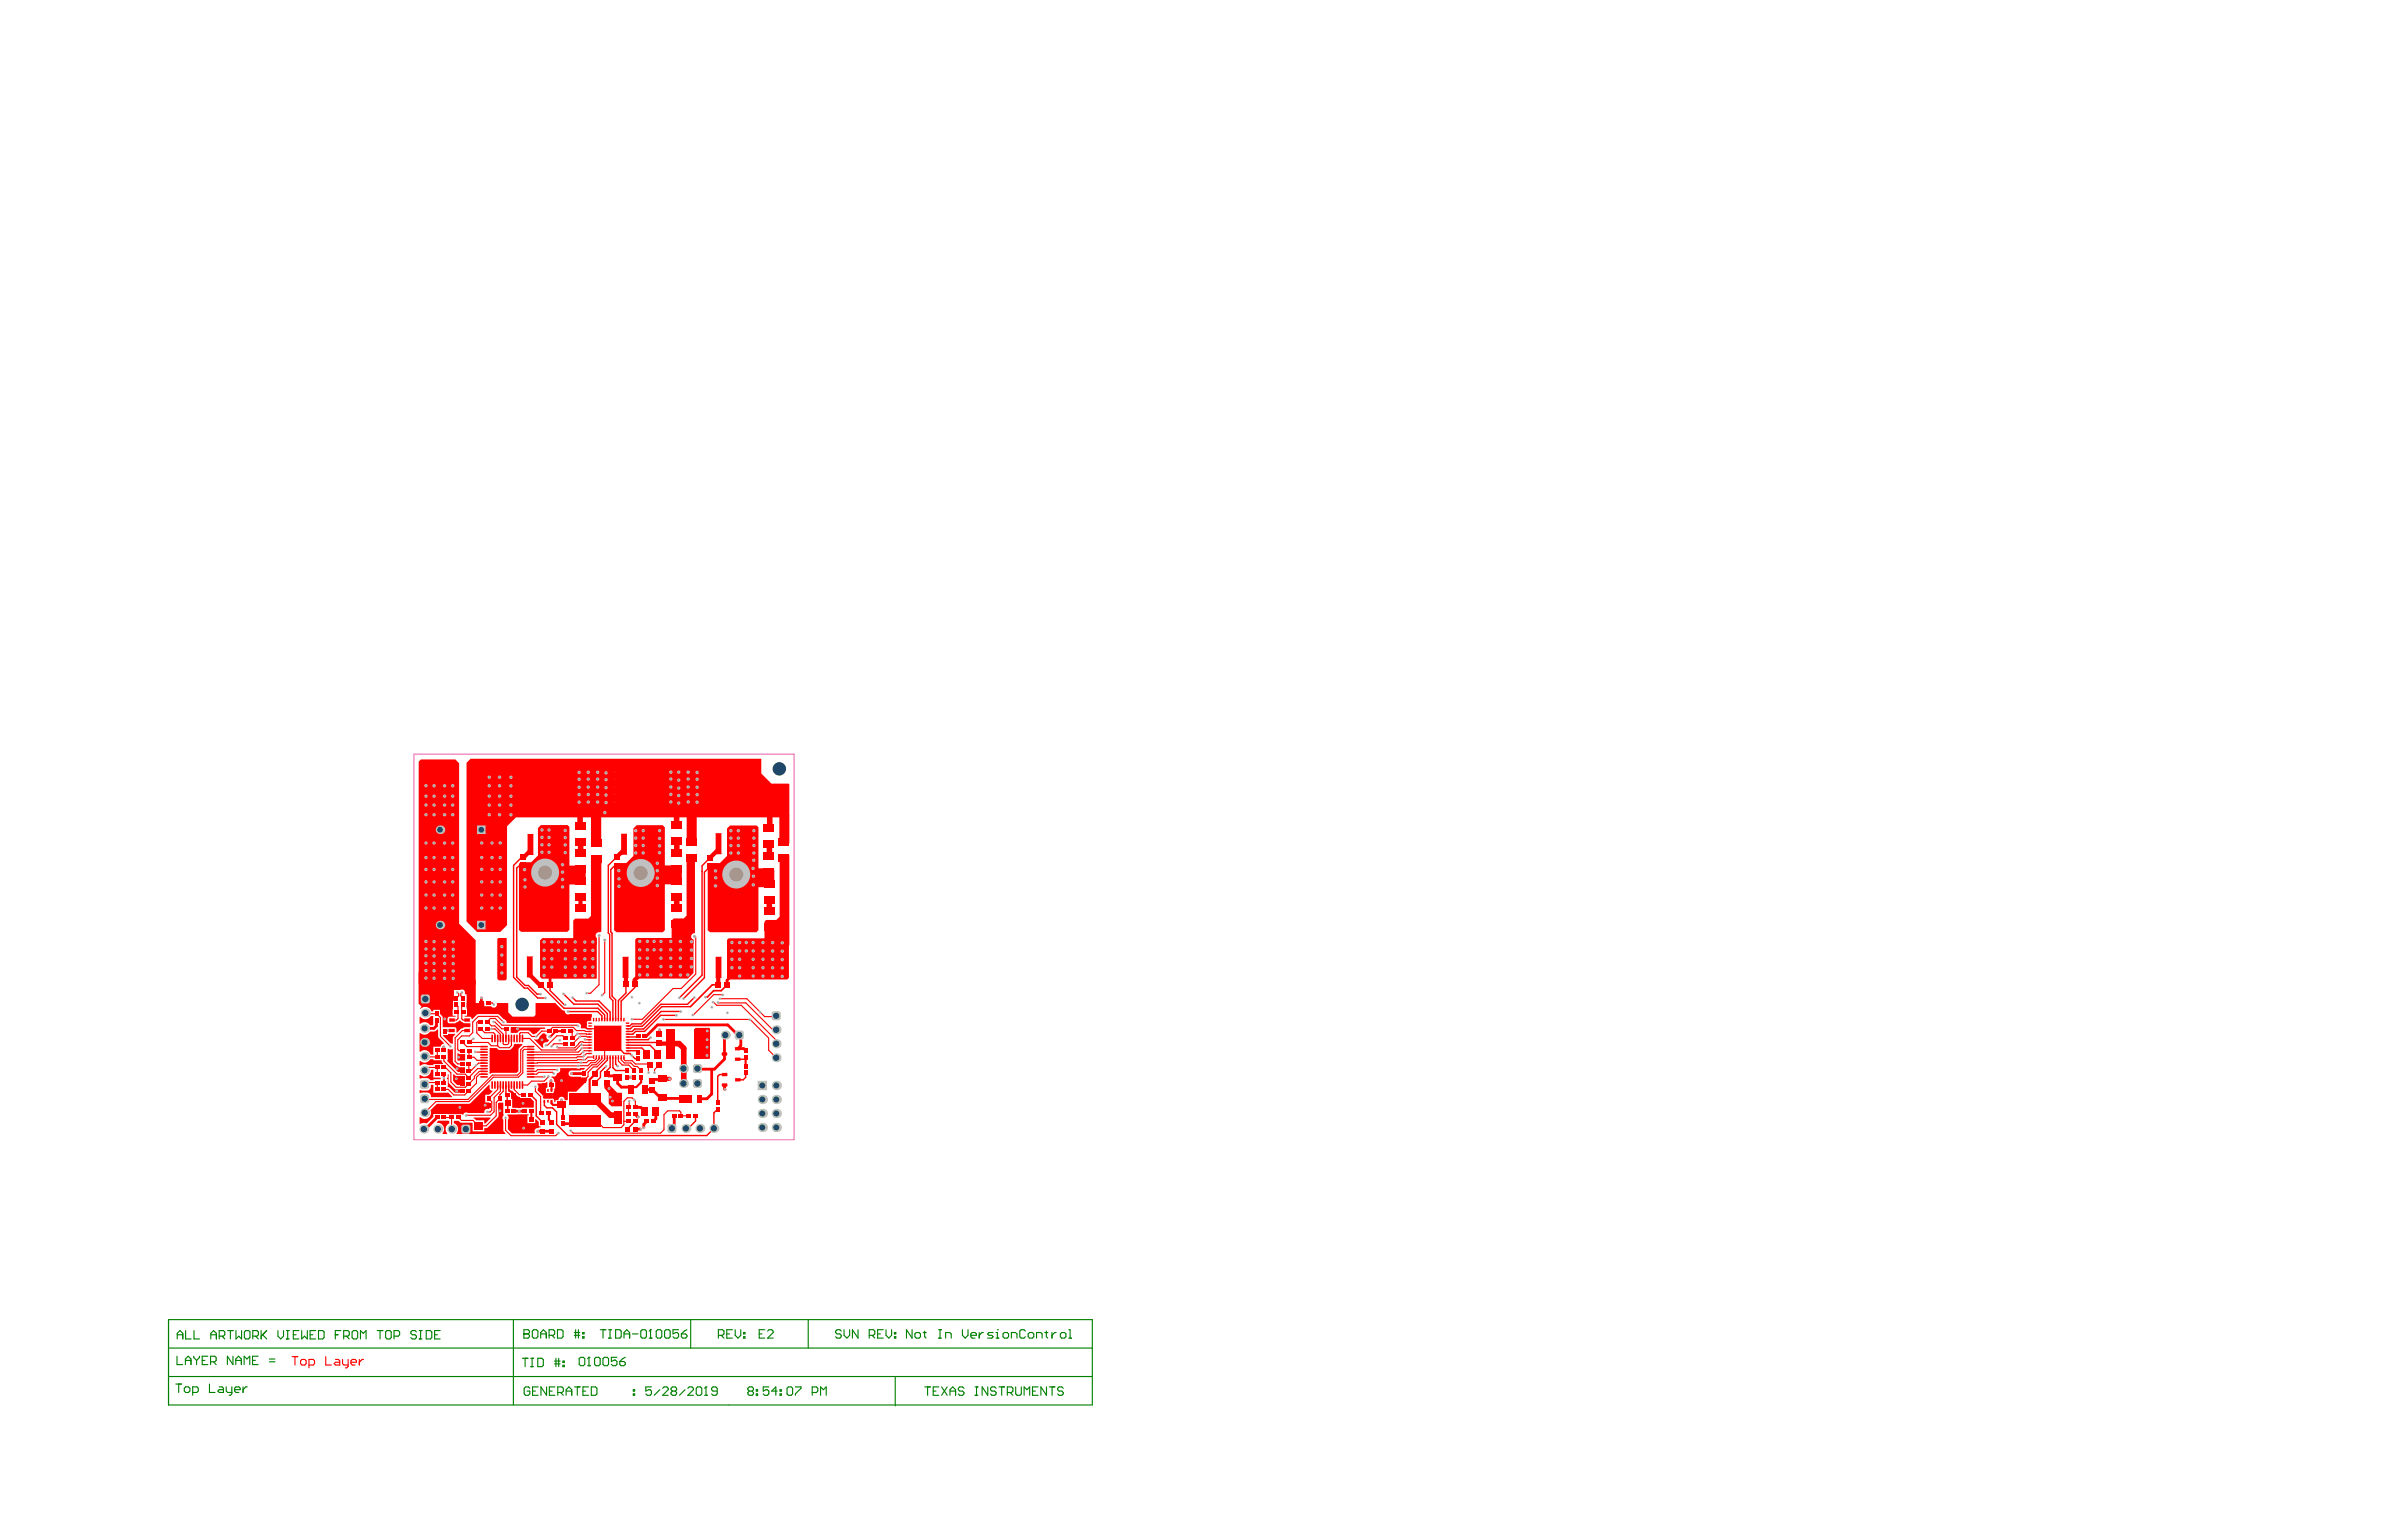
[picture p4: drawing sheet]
<svg xmlns="http://www.w3.org/2000/svg" width="432mm" height="279mm" viewBox="0 0 432 279" stroke-linecap="round" stroke-linejoin="round" font-family="sans-serif">
<path d="M75 136.7h68.9v70h-68.9z" fill="none" stroke="#e85dac" stroke-width=".18"/>
<g fill="none" stroke="#008000" stroke-width=".2">
<path d="M30.5 239.3h167.5v15.4h-167.5zM93.1 239.3v15.4M125.2 239.3v5.1M146.5 239.3v5.1M30.5 249.6h167.5M30.5 244.4h167.5M31.9 251h1M32.1 245.9v1.5h1M32.1 242.8v-1l.5-.5 .5 .5v1M32.1 242h1M32.4 251v1.5M33.6 247.4v-1l.5-.5 .5 .5v1"/>
<path d="M33.6 246.7h1M33.6 241.3v1.5h1.1M33.7 251.5h.5l.2 .2v.5l-.2 .3h-.5l-.3-.3v-.5zM34.9 252.5h.8l.2-.3v-.5l-.2-.2h-.8v1.5M35.1 245.9v.3l.5 .5M35.2 241.3v1.5h1M35.6 246.7v.7M36.1 245.9v.3l-.5 .5M36.7 246.7h.5M37.7 245.9h-1v1.5h1M38 251v1.5h1M38.2 246.9h.7l.3-.2v-.5l-.3-.3h-.7v1.5"/>
<path d="M38.2 242.8v-1l.5-.5 .5 .5v1M38.2 242h1M38.7 246.9l.5 .5M39.7 242.3h.8l.2-.3v-.5l-.2-.2h-.8v1.5M39.7 251.5h.6l.2 .2v.8h-.8l-.2-.3 .2-.2h.8M40.2 242.3l.5 .5M41 251.5v.7l.3 .3h.7M41.3 241.3h1M41.8 241.3v1.5M42 251.5v1.2l-.2 .3h-.3M42.2 245.9v1.5l-1-1.5v1.5M42.5 252h1v-.3l-.2-.2h-.5l-.3 .2v.5l.3 .3h.5"/>
<path d="M42.7 246.7h1.1M42.7 247.4v-1l.5-.5 .6 .5v1M42.8 241.3v1.5l.5-.5 .5 .5v-1.5M44.1 251.5v1M44.3 247.4v-1.5l.5 .5 .5-.5v1.5M44.3 241.5l.3-.2h.5l.2 .2v1l-.2 .3h-.5l-.3-.3zM44.8 251.5h-.2l-.5 .5M45.8 246.7h.5M45.8 242.3h.8l.2-.3v-.5l-.2-.2h-.8v1.5M46.3 242.3l.5 .5M46.8 245.9h-1v1.5h1M47.3 241.3v1.5"/>
<path d="M47.6 242l.8 .8M48.4 241.3l-1.1 1M48.8 246.9h1M48.8 246.4h1M50.4 241.3v1l.5 .5 .5-.5v-1M51.9 242.8h.5M51.9 241.3h.5M52.2 241.3v1.5M53.2 242h.5M54.2 241.3h-1v1.5h1M54.7 241.3v1.5l.5-.5 .5 .5v-1.5M56.2 242h.5"/>
<path d="M57.2 241.3h-1v1.5h1M57.7 241.3h.8l.3 .2v1l-.3 .3h-.8zM60.8 242h.5M61.8 241.3h-1v1.5M62.3 242.3h.8l.2-.3v-.5l-.2-.2h-.8v1.5M62.8 242.3l.5 .5M64.1 241.3h.5l.2 .2v1l-.2 .3h-.5l-.3-.3v-1zM65.3 242.8v-1.5l.6 .5 .5-.5v1.5M68.4 241.3h1M68.9 241.3v1.5M69.9 241.5l.3-.2h.5l.2 .2v1l-.2 .3h-.5l-.3-.3zM71.4 242.3h.8l.2-.3v-.5l-.2-.2h-.8v1.5"/>
<path d="M75.5 241.5l-.3-.2h-.5l-.2 .2v.3l.2 .2h.5l.3 .3v.2l-.3 .3h-.5l-.2-.3M76 242.8h.5M76 241.3h.5M76.2 241.3v1.5M77.3 241.3h.7l.3 .2v1l-.3 .3h-.7zM78.8 242h.5M79.8 241.3h-1v1.5h1M94.7 246.3h1M95 241.9h.1M95 241.1h.7l.3 .3v.2l-.3 .3 .3 .2v.3l-.3 .2h-.7zM95 241.9h.7M95.2 246.3v1.5"/>
<path d="M96 251.7l-.2-.2h-.5l-.3 .2v1l.3 .3h.5l.2-.3v-.5h-.5M96.2 246.3h.5M96.2 247.8h.5M96.5 246.3v1.5M96.5 241.4l.2-.3h.6l.2 .3v1l-.2 .2h-.6l-.2-.2zM96.5 252.2h.5M97.5 246.3h.7l.3 .2v1l-.3 .3h-.7zM97.6 251.5h-1.1v1.5h1.1M98 241.9h1M98 242.6v-1l.5-.5 .5 .5v1M99.1 251.5v1.5l-1-1.5v1.5M99.5 242.1h.8l.2-.2v-.5l-.2-.3h-.8v1.5"/>
<path d="M99.6 252.2h.5M100 242.1l.5 .5M100.5 246.8h1M100.5 247.3h1M100.6 251.5h-1v1.5h1M100.8 246.3v1.5M101.1 241.1h.7l.3 .3v1l-.3 .2h-.7zM101.1 252.5h.8l.2-.3v-.5l-.2-.2h-.8v1.5M101.3 246.3v1.5M101.6 252.5l.5 .5M102 247.5h.3v.3h-.3zM102 246.8h.3v.2h-.3z"/>
<path d="M102.6 252.2h1M102.6 253v-1l.5-.5 .5 .5v1M104.1 242.1h1M104.1 241.6h1M104.1 251.5h1.1M104.4 241.1v1.5M104.7 251.5v1.5M104.9 241.1v1.5M105.2 246.1h.6l.2 .3v1l-.2 .2h-.6l-.2-.2v-1zM105.6 242.4h.3v.2h-.3zM105.6 241.6h.3v.3h-.3zM105.7 252.2h.5"/>
<path d="M106.5 247.6h.5M106.7 251.5h-1v1.5h1M106.8 246.1h.1M106.8 246.1v1.5M106.8 246.1l-.3 .3M107.2 251.5h.8l.2 .2v1l-.2 .3h-.8zM108 246.1h.5l.3 .3v1l-.3 .2h-.5l-.2-.2v-1zM108.8 241.1h1M109.3 241.1v1.5M109.6 246.1h.5l.2 .3v1l-.2 .2h-.5l-.3-.2v-1zM110.3 241.1h.5M110.3 242.6h.5"/>
<path d="M110.6 241.1v1.5M111.6 241.1h.8l.2 .3v1l-.2 .2h-.8zM111.8 246.1h-1v.8l.5-.3h.3l.2 .3v.5l-.2 .2h-.5l-.3-.2M112.3 246.9h.8l.3 .2v.3l-.3 .2h-.5l-.3-.2zM113.1 241.9h1M113.1 242.6v-1l.5-.5 .5 .5v1M113.4 246.1l-.5 .3-.6 .5M114.6 241.9h1.1M114.8 252.7h.3v.3h-.3zM114.8 252h.3v.2h-.3zM116.2 241.4l.2-.3h.5l.3 .3v1l-.3 .2h-.5l-.2-.2zM117.7 242.6h.5"/>
<path d="M117.9 241.1h.1M117.9 241.1v1.5M117.9 241.1l-.2 .3M118.1 251.5h-1v.7l.5-.2h.2l.3 .2v.5l-.3 .3h-.5l-.2-.3M118.9 241.4l.3-.3h.5l.3 .3v1l-.3 .2h-.5l-.3-.2zM119.6 252l-1 1M120.1 251.7l.3-.2h.5l.2 .2v.3l-1 1h1M120.5 241.4l.2-.3h.5l.3 .3v1l-.3 .2h-.5l-.2-.2zM121.9 252.2l-.3-.2v-.3l.3-.2h.5l.3 .2v.3l-.3 .2M121.9 252.2l-.3 .3v.2l.3 .3h.5l.3-.3v-.2l-.3-.3M121.9 252.2h.5M123 241.1h-1v.8l.5-.3h.3l.2 .3v.5l-.2 .2h-.6l-.2-.2"/>
<path d="M123.5 241.9h.8l.2 .2v.3l-.2 .2h-.5l-.3-.2zM124.2 252l-1 1M124.5 241.1l-.5 .3-.5 .5M124.7 251.7l.2-.2h.5l.3 .2v.3l-1 1h1M126.2 251.7l.3-.2h.5l.2 .2v1l-.2 .3h-.5l-.3-.3zM127.7 253h.5M128 251.5h.1M128 251.5v1.5M128 251.5l-.3 .2M130 252.2h-.8l-.2-.2v-.3l.2-.2h.6l.2 .2v1l-.2 .3h-.6l-.2-.3M130.2 242.1h.8l.2-.2v-.5l-.2-.3h-.8v1.5M130.7 242.1l.5 .5"/>
<path d="M131.7 241.9h.6M132.8 241.1h-1.1v1.5h1.1M133.3 241.1v1l.5 .5 .5-.5v-1M134.8 242.4h.2v.2h-.2zM134.8 241.6h.2v.3h-.2zM135.8 252.2l-.2-.2v-.3l.2-.2h.5l.3 .2v.3l-.3 .2M135.8 252.2l-.2 .3v.2l.2 .3h.5l.3-.3v-.2l-.3-.3M135.8 252.2h.5M137.1 252.7h.2v.3h-.2zM137.1 252h.2v.2h-.2zM137.6 241.9h.5M138.6 241.1h-1v1.5h1"/>
<path d="M139.1 241.4l.3-.3h.5l.3 .3v.2l-1.1 1h1.1M139.4 251.5h-1v.7l.5-.2h.2l.3 .2v.5l-.3 .3h-.5l-.2-.3M140.9 252.2h-1l.7-.7v1.5M141.4 252.7h.3v.3h-.3zM141.4 252h.3v.2h-.3zM142.7 251.7l.2-.2h.5l.3 .2v1l-.3 .3h-.5l-.2-.3zM144.2 251.5h1v.2l-1 1v.3M147.2 252.5h.8l.2-.3v-.5l-.2-.2h-.8v1.5M148.8 253v-1.5l.5 .5 .5-.5v1.5M152.5 241.4l-.3-.3h-.5l-.2 .3v.2l.2 .3h.5l.3 .2v.3l-.3 .2h-.5l-.2-.2M153 241.1v1l.5 .5 .5-.5v-1M155.5 241.1v1.5l-1-1.5v1.5"/>
<path d="M157.6 242.1h.7l.3-.2v-.5l-.3-.3h-.7v1.5M158.1 242.1l.5 .5M159.1 241.9h.5M160.1 241.1h-1v1.5h1M160.6 241.1v1l.5 .5 .5-.5v-1M162.1 242.4h.3v.2h-.3zM162.1 241.6h.3v.3h-.3zM162.3 249.8v5.1M165.3 241.1v1.5l-1-1.5v1.5M166.1 241.6h.5l.3 .3v.5l-.3 .2h-.5l-.3-.2v-.5zM167.4 241.6h.5M167.6 241.4v1l.3 .2"/>
<path d="M167.6 251.5h1.1M168.1 251.5v1.5M169.2 252.2h.5M170.2 241.1h.5M170.2 242.6h.5M170.2 251.5h-1v1.5h1M170.4 241.1v1.5M170.7 251.5l1 1.5M171.4 242.6v-1h.8l.2 .3v.7M171.7 251.5l-1 1.5M172.2 252.2h1M172.2 253v-1l.5-.5 .5 .5v1"/>
<path d="M174.5 241.1v1l.5 .5 .5-.5v-1M174.7 251.7l-.2-.2h-.5l-.3 .2v.3l.3 .2h.5l.2 .3v.2l-.2 .3h-.5l-.3-.3M176 242.1h1v-.2l-.3-.3h-.5l-.2 .3v.5l.2 .2h.5M176.8 251.5h.5M176.8 253h.5M177 251.5v1.5M177.5 241.6v1M178.3 241.6h-.3l-.5 .5M179.1 251.5v1.5l-1.1-1.5v1.5M180 241.6h-.7l-.3 .3 .3 .2h.5l.2 .3-.2 .2h-.8M180.5 242.6h.6M180.5 241.6h.3v1"/>
<path d="M180.6 251.7l-.3-.2h-.5l-.2 .2v.3l.2 .2h.5l.3 .3v.2l-.3 .3h-.5l-.2-.3M180.8 241.1h.1M181.1 251.5h1M181.6 251.5v1.5M182.1 241.6h.5l.2 .3v.5l-.2 .2h-.5l-.3-.2v-.5zM182.6 252.5h.8l.2-.3v-.5l-.2-.2h-.8v1.5M183.1 252.5l.5 .5M183.3 242.6v-1h.8l.3 .3v.7M184.1 251.5v1.2l.3 .3h.5l.2-.3v-1.2M185.6 253v-1.5l.6 .5 .5-.5v1.5M185.9 241.4l-.3-.3h-.5l-.2 .3v1l.2 .2h.5l.3-.2M186.6 241.6h.5l.3 .3v.5l-.3 .2h-.5l-.2-.2v-.5z"/>
<path d="M187.2 252.2h.5M187.9 242.6v-1h.8l.2 .3v.7M188.2 251.5h-1v1.5h1M189.4 241.6h.5M189.7 241.4v1l.2 .2M189.7 251.5v1.5l-1-1.5v1.5M190.2 251.5h1M190.7 241.6v1M190.7 251.5v1.5M191.5 241.6h-.3l-.5 .5M192.5 241.6h.5l.2 .3v.5l-.2 .2h-.5l-.3-.2v-.5zM192.7 251.7l-.2-.2h-.5l-.3 .2v.3l.3 .2h.5l.2 .3v.2l-.2 .3h-.5l-.3-.3"/>
<path d="M193.7 241.1h.3v1.5M193.7 242.6h.5"/>
</g>
<g fill="#f00">
<path d="M79.5 203.2h1.9a.98 .98 0 0 1-.5 1 1.13 1.13 0 0 0 .2 1.3l-.1 .1h-.7l-.1-.1a1.13 1.13 0 0 0 .2-1.3 1.13 1.13 0 0 0-1.2-.6v-.1z"/>
<path d="M81.2 194.8h.1v1.4l.1 .3 1.1 1 1.8 .1v.3l-.2 .2h-1.7l-.9-.9-.3-.1v-1.4l-.2-.1 .2-.2z"/>
<path d="M82.1 194.8h.2l.6 .4h1.3l.1 1.4-1.4 .1-.8-.7z"/>
<path d="M82.9 191h.2v.1h1.2v1.2l-1.4-.1z"/>
<path d="M80.4 187.7h.8l.1-.3h1.2v.2l-.4 .4v1.2h-.4l-1.4-1.4z"/>
<path d="M96.9 188.4a.56 .56 0 0 0 .6 .1 .56 .56 0 0 0 .3-.5l.6-.6h.4v.2h.2l.1 .2a.56 .56 0 0 0 .4 .7v.2l-.3 .3a.56 .56 0 0 0-.7 .2 .56 .56 0 0 0 0 .6l-.2 .2-1.5-1.5z"/>
<path d="M81.2 190.2l.9 .1v2.3l.6 .6 .4 .1v.2h1.2v.9h-1.3l-2-2 .2-.2z"/>
<path d="M90.2 170.3l.1-.2 1.6 .1v7.3l-.3 .3h-1.2l-.2-.3z"/>
<path d="M107.1 148l.2-.1h1.6l.1 .1v5.3l-.2 .1h-1.5l-.2-.2z"/>
<path d="M120.2 156.9h3.1l.3 .3v2.8l-.4 .3h-3l-.2-.2v-2.9z"/>
<path d="M124.5 148.1l.1-.1h1.6l.1 .1v5.1l-.2 .2h-1.5l-.1-.2z"/>
<path d="M137 157.4h3.1l.3 .3v2.8l-.4 .4h-3.1l-.2-.2v-3z"/>
<path d="M141.3 147.8l.1-.1h1.6l.1 .1v5.1l-.2 .2h-1.5l-.1-.2z"/>
<path d="M107.3 155.1h1.5l.2 .2v13.6l-.2 .1a.61 .61 0 0 0-.8 .3 .61 .61 0 0 0 .2 .8v1.3h-3.3l-1-1v-3.5l.4-.3h2.3l.5-.5v-10.8z"/>
<path d="M124.7 155.1h1.1l.2 .2v13.8a.66 .66 0 0 0-.7 .6 .66 .66 0 0 0 .4 .7v.7l-.3 .3h-3.3l-.4-.4v-4.1l.4-.4h1.8l.6-.5v-10.7z"/>
<path d="M141.5 155.1h1.6v16.3l-.3 .2h-3.7l-.5-.4v-4.1l.3-.3h1.8l.6-.6v-11z"/>
<path d="M85.8 202.6h3.1v.2l-.9 .9h-.2v-.6h-1.5l-.5-.3z"/>
<path d="M76.1 194.9h.1a1.21 1.21 0 0 0 1.3 .2 1.21 1.21 0 0 0 .7-1.1h.4v1.4h1.2l.1 .2-.1 .1h-1.2v.2h-.6l-.1-.2a1.41 1.41 0 0 0-1.3-.2h-.5z"/>
<path d="M76.1 192.4h.1a1.12 1.12 0 0 0 1.8-.3h.6v.1h1.4l.1 .3 .2 .3v.1h-1.7v.2h-1.1a1.13 1.13 0 0 0-1.3 .2l-.1-.1z"/>
<path d="M92.6 186.3l6.2 .1v.1l-.9 .2a1.9 1.9 0 0 1-1.3 .8l-.7-.6-1.5-.1-.3 .1a.88 .88 0 0 1-1.1 .4h-.4z"/>
<path d="M76.1 197.7h.5a1.41 1.41 0 0 0 1.3-.2l.2-.3v-.5h.5v1.4h2.6l.8 .7-.1 .1h-3.8l-.2-.6a1.41 1.41 0 0 0-1.3-.2h-.5z"/>
<path d="M76.1 184.4l.1-.1a1.12 1.12 0 0 0 1.9-.1h.4v1.5l-.1 .2h-.4a1.13 1.13 0 0 0-1.8-.3h-.1z"/>
<path d="M76.6 175.4h7.3l2.3 2.4v4.2l-.6 .6h-1v-2.3h-.3v-.1a.56 .56 0 0 0-.2-.7 .56 .56 0 0 0-.7 0l-1.1 .1v1.8l-.2 .1v1.1h-4.5l-.5-.1-.6 .1-.6-.6v-5.8z"/>
<path d="M92 202.1l3.8-.1v.2h-.2v1.4h1.4v-.7h.1l.6 .5v.8h.3v.1l-.3 .1v.1a.59 .59 0 0 0-.7 .2 .59 .59 0 0 0 0 .7l-.1 .1h-4.1l-.7-.7v-1.7a.55 .55 0 0 0-.1-.9z"/>
<path d="M76.1 202.6l.1-.1a1.13 1.13 0 0 0 1.4 .2 1.13 1.13 0 0 0 .4-1.4l1.2-1.2h6l3.4-3.4h.2v.8l.5 .4-.6 .6h-.7v1.4h.7v1.1l-.1 .1a.65 .65 0 0 0-.9 .7l-3-.1a.56 .56 0 0 0-.8 .5l-.1-.2h-5.2v.5l-1.3 1.2a1.08 1.08 0 0 0-1.1 .1h-.1z"/>
<path d="M76.1 187.3h.1a1.13 1.13 0 0 0 1.8-.3h.9l.4-.4 .1 .1 .1 1.4 1 1-.1 .2a.55 .55 0 0 0-.5 .5h-1.4l.1 1.4h-.5a1.13 1.13 0 0 0-1.9-.5h-.1z"/>
<path d="M76.1 182.8l1-.9h5v2.3h.5v.1l-1.4 .1-.1 .3 .1 .8 1.2 .1 1-.6 .7 .5 1 .1 .2 .1v.4l-1.2 .2-.6 .3-.7 .7-.1-.1v-.7l-.2-.2h-2.2v-1.8l-.6-.7v-.7h-1.2v.3h-.3a1.13 1.13 0 0 0-1.9-.5z"/>
<path d="M109.8 195.9h.5l.2 .2v.7l1.4 1.3 .8 .1v2.4h-1.8l-.5-.5v-1.9l-.8-.9v-1.2z"/>
<path d="M92.2 197.5l.3 .2h.3l1 1.1 .5 .1v.2h1.9l.6 .6v1.1h-4v-1.5l-.2-.1v-1.2h-.4z"/>
<path d="M98.3 170.1h9.9v7.4h-10l-.3-.4v-6.6z"/>
<path d="M102.8 156.9h3.1l.3 .3v2.8l-.4 .4h-3.1l-.2-.2v-3z"/>
<path d="M126.1 186.4h2.5l.1 .1v5.4l-.1 .1h-2.6l-.1-.1v-5.3z"/>
<path d="M132.1 170.1h10.4l.5 .5v6.7l-.3 .3h-10.7l-.2-.2v-7z"/>
<path d="M76.3 137.7h6.2l.7 .7v29.1l3 3v8l-.5 .4h-9.3l-.5-.6v-40.2z"/>
<path d="M98.1 149.6h4.8l.3 .3v18.7l-.4 .4h-8.3l-.4-.4v-12l.3-.3h1.9l1.2-1.2v-4.9z"/>
<path d="M115.4 149.6h4.7l.4 .4v18.7l-.4 .3h-8.3l-.5-.3v-11.9l.3-.3h1.9l1.3-1.3v-5z"/>
<path d="M97.4 196.4h1.2l.5-.2h.1v1l-.3 .2v.5a.63 .63 0 0 0 .8 .3 .5 .5 0 0 0 .6 0 .5 .5 0 0 0 .2-.5v-.3h.1v-1.3h-.2a.62 .62 0 0 0-.5-.7l.1-.2a.88 .88 0 0 0 1.1-.6 .7 .7 0 0 0 .5-.9h2.9a.54 .54 0 0 0 .7-.1h.8v.2l-.2 .2h-.5v.1h-1.7a.57 .57 0 0 0-.5 .6 .57 .57 0 0 0 .5 .5l2.8 .2v.6l-1.9 1.9h-1.6v1.6h-.5a.57 .57 0 0 0-.6-.6 .57 .57 0 0 0-.6 .6h-.5v.3h-.2a.54 .54 0 0 0-.2-.6 .54 .54 0 0 0-.7 0h-.5a.46 .46 0 0 1-.5-.1 .46 .46 0 0 1-.2-.4l-.9-1v-.3a.55 .55 0 0 0-.1-.8z"/>
<path d="M132.3 149.7h4.9l.3 .3v18.7l-.4 .3h-8.3l-.5-.3v-11.9l.3-.3h1.9l1.3-1.3v-5z"/>
<path d="M82.3 203.2h.8l.6 .4h1.9l.1 .1v1.4h2.1v-.6l.6-.1 1.9-1.9 .1-2.4 .1-.2h.7v2.2l.1 .1-.1 .1a.56 .56 0 0 0 0 .8v1.8l.4 .6v.1h-8.8l-.1-.1a1.12 1.12 0 0 0-.4-1.8z"/>
<path d="M115.5 170.1h9.8l.4 .3v6l-1 1h-9.1l-.4-.4v-6.6z"/>
<path d="M88.8 190h1.2l.6 .4h1.7l.7-.5 .2-.6h1.5v.1l-.6 .7-.1 .2v3.9l-.3 .3h-4.4l-.5 .2-.1-4.2z"/>
<path d="M84.6 181.9h3.2v.5h1.2a.56 .56 0 0 0 .7 .3 .56 .56 0 0 0 .4-.7v-.1h2v1.6l.8 .8h3.9l.3-.3v-2.1h3.6l1.2 1.2 .4 .1a.65 .65 0 0 0 .9 .7h4l.1 .5-.1 .7h-.5a.52 .52 0 0 0-.3 .7l.1 .5 .6 .2a1.16 1.16 0 0 1-1.1 0h-.7v-.2a.56 .56 0 0 0-.1-.6 .56 .56 0 0 0-.5-.2h-12.8l-.1-.2a.56 .56 0 0 0-.5-.5l-.8-.8-.3-.1h-3.6l-1 .9-.3-.4-1-.1-.1-.1h.5z"/>
<path d="M85.3 137.6h52.7v2.6l1.8 1.9h3.2l.1 .1v5.6l-.4 .4h-49.2l-1.6 1.6v17.9l-1.2 1.3h-4.2l-1.9-1.9v-28.8z"/>
</g>
<g fill="none" stroke="#f00" stroke-width=".2">
<path d="M82.9 179.9l.3 .3v.4l-.5 .4M83.7 180l-.2 .2v.4l.5 .4M101.1 175.3h.1M108.6 169.6v9l-1.6 1.5h-.7M109.6 170.4v9.6l-.5 .5v-.1M126.1 169.9v6.7l-2.6 2.6h-1.5l-5.6 5.6h-1.9M77 183.7l.1 .1h2M77.5 196.1l-.5 .5M77.6 196.3h1.7v1.2M79.1 183.8l.7 .7v3.4l1.9 1.8M79.1 183.8h.1M79.2 190.4l.1 1.2h-2.2l-.1-.1"/>
<path d="M79.3 193.6v1.2M79.3 193.5h-1.8l-.5 .6M79.3 193.5v.1M80.5 191.6v.8l2.4 2.4h1.4l.7 .6M80.5 193.5h.3l.9 1v1.7l1 .9h1.7l1.6-1.6v-.3l.9-.9h.8M81.9 186.8v.1M82.7 182.2l.3 .3v.8l-.2 .3M82.8 183.5l.2 .2v1l-.2 .3h-.9M83.9 189l.7 .8h3.1M84 181h.1M84 182.2l-.3 .3v.8l.3 .3-.3 .2v.9l.2 .3h.8M84.7 186.9h-.9l-1.3 1.3v4.2l.5 .5h.8"/>
<path d="M84.9 196.5v.2M84.9 196.5h.1M84.9 196.6h.1M85 194.1h.1M85 192.9v1.2M85 190.5v1.2h.9l.6 .6h1.2M85.8 188.3l-.7 .7h3.4l.6 .6h1.1M86.1 190.7l1.6 .1M87.1 185.2h-.5l-.2 .2v1.9l1 1h1.8M87.1 186.5l.8 .8h1.6l.2 .2v.8M87.2 186.3v.1M87.7 192.8h-1l-1.3 1.3h-.4"/>
<path d="M87.7 194.8h-.8l-.5 .5v1.1l-2.2 2.1h-1.9l-1-1h-.8M87.7 193.8h-1.1l-1.6 1.5M88.3 186.5l.8 .1M88.5 181.8h.7l.3 .3M89.1 186.6h.6l1 1v.7M89.5 185.3h.2l1.2 1.2 1 .1M90.2 196.7v.8l-1.6 1.7 .5 .6v1.5l-.2 .3h-.5M90.2 188.3v1.3M90.7 196.7v1.2l-1.1 1.1v2.6l-.7 .6-4.4 .1M91.2 196.7v1.2l-.6 .6v.7l-.7 .7v2.4l-1.8 1.8h-1.4l-.9-.9h-2.1l-.6-.6M91.3 185.3l-1.1-1h-3.5l-1 1v1.9l-.6 .6h-1.4l-.7 .8v1.7l.2 .2h.6M91.7 186.5v1.8"/>
<path d="M91.7 186.5h.1M92.7 188.3v1.3l-.4 .4h-1.7l-.4-.4M93.2 196.7v.9l.9 .9h.9M94.7 188.3h1.3l2.1 2.1h6.2l1.1-1.1M96.1 191.2h.1M96.2 190.3h-1.2l-.2 .2v4l-.8 .8h-4.6l-4.4 4.4h-6l-2 2.1M96.2 189.8h-1.2l-.6 .5v4.1l-.6 .5h-4.5l-4.5 4.5h-7.9M97.1 197v.9l.9 .9v2.9h.2M98.2 187h1.3l.7-.7h3.7l.6 .6h1.5l.1 .1h.9M98.2 187l-1 .9h-.8l-.7-.7h-1.3l-.2 .2v.9M98.2 187h.1M98.7 195.2l-2.5 .1"/>
<path d="M99.4 195.2l-.8 .8h-2.2l-.7 .7h-1M100.4 194.7l-.3-.3h-2.5l-.3 .4h-1.1M101 194l-3.5-.1-.4 .4h-.9M102.5 188.1h-.2l-.3-.3h-1l-1.8 1.7h-.2M102.5 189.4l-.1-.1h-2l-.4 .4M103.7 187h.1M103.7 187v1.2l.3-.1 .7-.6h2.3M104.8 186l-.1-.1h-13.7l-1.2-1.2h-.9l-.6 .5 .8 .8h.6l1.5 1.5v1.7l.2 .2h.6l.2-.2v-.9M104.8 193.2v.1M105.4 189.4l1.6 .1M105.4 190.2l-.6 .6h-8.6M105.6 190h1.4"/>
<path d="M106 188.4l1 .1M107 186.5h1.4l1.8 1.8-.6 .5v3.3l-1.4 1.3h-.6l-1 1v.8l-.7 .7M107 190.5h-1.1l-.7 .7-9 .1M107 188l-1.8-.1-1.5 1.5M107 189l-1.8-.1-1 1.1h-3l-.2-.2M107 191h-.7l-.6 .6h-1l-.2 .2h-8.8M107.6 191.7h-1l-.5 .4h-1.4l-.1 .2h-8.9M108.1 191.7v.3l-.4 .3h-1l-.4 .4-10.1 .1M108.6 191.7v.3l-.7 .7h-.8l-.5 .5-10.4 .1M109.1 191.7v.3l-1 1.1h-.8l-1.4 1.3v.3M112.1 191.7v.7l.7 .7h1.2l1 1M112.6 191.7v.5l.6 .5h1.2l.6 .7h.5l.8 .7"/>
<path d="M113.1 191.7v.4l.2 .2h1.3l.6 .6h2.4l-.1 1.3M114 199.8v.8M115.7 187.9l-.2 .1M119.4 193.1l-.8 .8v.6M120.2 184.8h15.8l3.3 3.4v2.2l1.4 1.4M129.2 181.7l.7 .6h4.5l6.3 6.3v.7M130.1 181.7l.1 .1h5l4.9 4.9h.6M130.5 181.1h4.9l3.2 3.2h2l.1-.1M131 180.4h-1.6l-3.8 3.6M80.5 202.6h1.4v2.1M91.7 202.7v2.2l.9 1h8.1l.5-.5M99.9 203.4l.1 .1"/>
<path d="M113.1 203.3h.1M113.1 203.3h.8M113.9 202h.1M113.9 200.8v1.2M114 201.9h.1M115.2 200.6v-1l-.6-.5h-.9l-.6 .6v4.3l-.5 .5h-3.2l-1.1-1.1h-.4M124.9 202.3h-1.5v-.6l-.2-.3h-2.2l-.6 .7v2.7l-.7 .7h-15.8l-.5-.5M53 246h1M53.5 246v1.5M54.7 246.5h.5l.3 .2v.5l-.3 .3h-.5l-.2-.3v-.5zM56 247.5h.8l.2-.3v-.5l-.2-.2h-.8v1.5M59 246v1.5h1.1"/>
<path d="M60.8 246.5h.5l.3 .2v.8h-.8l-.2-.3 .2-.2h.8M62.1 246.5v.7l.2 .3h.8M63.1 246.5v1.3l-.2 .2h-.3M63.6 247h1v-.3l-.2-.2h-.5l-.3 .2v.5l.3 .3h.5M65.1 246.5v1M65.9 246.5h-.3l-.5 .5"/>
</g>
<g fill="none" stroke="#f00" stroke-width=".51">
<path d="M100 175.4l-.3 .3v2.9M134.1 177h-1.5l-.8 .7v.9M79.1 185.1v.9l-.4 .5h-1.7M80.4 189.8v.6M80.6 186.8h1.3M80.6 184.7v1.1M80.9 185.9h3.8M82.8 197.8h.1M82.8 197.8h1M82.8 193.8l.4 .3h.6M83.1 191.7h.7M83.8 195.4h-.9l-.2 .2"/>
<path d="M83.8 195.3v1.3M87.3 180.9v.9M93.1 186.6h.7M93.8 186.6h.1M98.7 196.9v1.7l.1 .1h1.1M99.9 195.9v.8M101.8 199.4v.9M101.8 195.9v1M103.6 194.7h.1M103.6 194.7h2.3M110 194.7l-.1 .1M110.1 194.8l.2 .3h1.6v.3"/>
<path d="M110.1 196.4v.6l.3 .4M111 199.6h.5M111.5 199.6h.1M111.5 199.6l.5 .5M111.9 198.8l-.1 .1h-1.2M112 195.4v1l.6 .7h1.7M114 195.3h.8M116.8 197.6h1.4l1.6 1.6h4.3l.2 .1M116.9 187.9h.3l2-2.1h12.7l2.4 2.4v1.4l-.6 .6M119.3 189.1h.3M119.5 186.7v.8M120.2 195.6l-.1 .1h-1.6l-.3 .3"/>
<path d="M129 194v4.4l-.8 .8h-1.4M131.3 187.8v4.2l-1.8 1.9h-3M131.4 196.7v.8M133.8 190.1h1l.4 .4M79.3 202.6l-2.2 2.1h-.3M87.9 200.4h.7M88.6 200.4h.1M90.6 200.4v1M93.1 201.5h.1M93.2 204.1l.4 .4h2.7M93.6 200.1h1.2M95.1 201.4l-2 .1"/>
<path d="M97.5 205.1h2.5M102.1 203.7h3.5M115.1 200.8h1l.7 .7M115.2 202h-.1l.6 .5M115.3 204.7h.9M117.3 203.3l-.6 .5v.7M118.9 201.3v1.6l-.4 .4M122.2 202.3v1.9l-.4 .4"/>
</g>
<g fill="none" stroke="#f00" stroke-width=".25">
<path d="M94.4 156.9h.4M94.6 156.7l-.9 .7v19.8l1.5 1.5h.6l1.6 1.5h.6M94.8 155.3l-1.7 1.6v20.3l1.9 2h.7l1.8 1.8h1.4M111.8 155.4l-1.5 1.5v12.3l.2 .2v11.4l.6 .6v3.5M111.8 157h-.4l-.7 .7v11.3l.2 .2v11.4l.7 .7v3.6M112.9 153.2h.1M127.3 158h.1M128.8 155.5l-1.5 1.5v19.8l-4.1 4.1M128.8 157.1l-1.1 1v19.2l-3.8 3.8M97.8 178.6l.2 .2M98 165h.6M98.1 178.6l4.1 4.2h6.2l1.2 1.2v.9"/>
<path d="M99.7 178.6v1l2.6 2.6h.2M113.5 178.4v1.7l-1.4 1.3v3.5M115.1 178.4v.7l-2.5 2.4v3.4M115.4 165.1h.5M91.7 196.7v1.7l.2 .2v1.4l.1 .1v1.3l-.1 .1M92.2 196.7v.9l.9 1M93.1 198.6h.1M93.1 198.6l.5 .5v1M96.2 198.5l1 1v2.8l1.2 1.2M98.7 199.7v.7l.4 .5h1l.8 .7v2.3l2 2h25.2l1.3-1.3v-2.8l.7-.7M102.1 180.2l1.9 1.9h4.4l1.7 1.7v1.1M103 183.4h5.3l.8 .8v.7"/>
<path d="M103.8 180.9l.6 .6h4.2l2 2v1.4M105.8 185.9l.6 .6h.6M106.9 198.8l-.5 .5M109.9 193.3l-1.1 1.1v.9l-.7 .8M110.1 191.7v.5l-2 2v.3M110.2 188.3h.2l2.8 2.7h1l.9 1h.5M110.6 191.7v1.8l-.5 .6v.7M111.1 191.7v1.9l.5 .5h2M111.6 191.7v1.2l.4 .4M113.7 190.5h1.6l.3 .3M113.7 190h2.6l.9 .9v.2M113.7 189.5h4.1l1.1 1.1v.2"/>
<path d="M113.7 189h5.5l.1 .1M113.7 188h1.8M116.2 195.3h.1M118 188.1l-.5 .4h-3.8M122.6 184.1h-2.8l-2.9 2.9h-1.7l-.5 .5h-1M123.4 183.4h-3.6l-3.1 3.2h-1.6l-.5 .4h-.9M123.4 183.4h.1M125.2 182.5h-5.2l-3.6 3.6h-1.7l-.4 .4h-.6M125.9 180.9l-1.3 1.2h-4.8l-3.6 3.5h-1.6l-.4 .4h-.5M131.4 194.8h-1l-.3 .4v4.7M133.7 192.1h1.5M135.2 194.5v.9l-.5 .4h-.9"/>
<path d="M115.1 203.3l-1.4 1.4M126.1 202.3v1l-1.2 1.2h-.6"/>
</g>
<g fill="none" stroke="#f00" stroke-width=".38">
<path d="M80.5 195.1v1.2M100 197v.7M100 199.7v.4l.3 .2h1.5l.3 .3v1.9M102.2 187h-1.5l-.9 1h-.2M107.8 194.8l-.9 1v3M116.2 195.3v.9l-.9 .9h-1v.5M135.2 192.1v1.1M96.3 201.4h.1M96.3 201.4v1.5M98.4 205.1h.1M98.4 203.5v.1M99.5 201.7v1.3l.4 .4"/>
<path d="M100 205.1h.1"/>
</g>
<g fill="none" stroke="#f00" stroke-width=".76">
<path d="M96.2 153v1.2l-1.1 1.1h-.3M113.1 153.1v1l-1.3 1.3M130.3 153v1l-1.5 1.5M139.5 146.6v.1M95.9 176.7l2 1.9h.2M96 175.3v1.4M105.2 162.6v2.1M113.4 175.4l.1 3M116 176.8l-.9 .9v.7M130.3 175.4l-.1 3.2M106.1 199.3h1.7M119.6 189.1l.1 .1h1.8"/>
<path d="M120.2 195.6h1.2"/>
</g>
<g fill="none" stroke="#f00" stroke-width="1">
<path d="M105.2 145.9v3.8M105.3 152.6v2.1M122.7 152.6v2.1M123 145.6l-.3 .4v3.7M139.3 153.1h.1M139.5 153.1v2.1M139.5 146.7v3.5M85.4 177.5v5.3l.5 .5h4.9l1.6 1.6h12.7l.7 .7v.3M122.7 162.6v2.1M139.3 165.1v.1M139.5 163.1v2M107.8 199.3l2.8 2.9h.9l.5 .5"/>
<path d="M121.5 189.2h1.6l.8 .9v6.4"/>
</g>
<path d="M130.2 178.6h-1.1l-3.9 3.9M131.6 178.8l-.9 .8h-1.3l-1.2 1.2h-.3" fill="none" stroke="#f00" stroke-width=".3"/>
<circle cx="109.9" cy="141.4" r=".3" fill="#c0c0c0"/>
<circle cx="109.9" cy="141.4" r=".15" fill="#a6968d"/>
<circle cx="109.9" cy="145.5" r=".3" fill="#c0c0c0"/>
<circle cx="109.9" cy="145.5" r=".15" fill="#a6968d"/>
<circle cx="109.9" cy="144.2" r=".3" fill="#c0c0c0"/>
<circle cx="109.9" cy="144.2" r=".15" fill="#a6968d"/>
<circle cx="109.9" cy="142.8" r=".3" fill="#c0c0c0"/>
<circle cx="109.9" cy="142.8" r=".15" fill="#a6968d"/>
<circle cx="109.9" cy="140.1" r=".3" fill="#c0c0c0"/>
<circle cx="109.9" cy="140.1" r=".15" fill="#a6968d"/>
<circle cx="126.4" cy="141.3" r=".3" fill="#c0c0c0"/>
<circle cx="126.4" cy="141.3" r=".15" fill="#a6968d"/>
<circle cx="126.4" cy="145.4" r=".3" fill="#c0c0c0"/>
<circle cx="126.4" cy="145.4" r=".15" fill="#a6968d"/>
<circle cx="126.4" cy="144.1" r=".3" fill="#c0c0c0"/>
<circle cx="126.4" cy="144.1" r=".15" fill="#a6968d"/>
<circle cx="126.4" cy="142.7" r=".3" fill="#c0c0c0"/>
<circle cx="126.4" cy="142.7" r=".15" fill="#a6968d"/>
<circle cx="126.4" cy="140.1" r=".3" fill="#c0c0c0"/>
<circle cx="126.4" cy="140.1" r=".15" fill="#a6968d"/>
<circle cx="124.7" cy="141.2" r=".3" fill="#c0c0c0"/>
<circle cx="124.7" cy="141.2" r=".15" fill="#a6968d"/>
<circle cx="124.7" cy="145.4" r=".3" fill="#c0c0c0"/>
<circle cx="124.7" cy="145.4" r=".15" fill="#a6968d"/>
<circle cx="124.7" cy="144" r=".3" fill="#c0c0c0"/>
<circle cx="124.7" cy="144" r=".15" fill="#a6968d"/>
<circle cx="124.7" cy="142.7" r=".3" fill="#c0c0c0"/>
<circle cx="124.7" cy="142.7" r=".15" fill="#a6968d"/>
<circle cx="124.7" cy="140" r=".3" fill="#c0c0c0"/>
<circle cx="124.7" cy="140" r=".15" fill="#a6968d"/>
<circle cx="108.3" cy="141.3" r=".3" fill="#c0c0c0"/>
<circle cx="108.3" cy="141.3" r=".15" fill="#a6968d"/>
<circle cx="108.3" cy="145.4" r=".3" fill="#c0c0c0"/>
<circle cx="108.3" cy="145.4" r=".15" fill="#a6968d"/>
<circle cx="108.3" cy="144.1" r=".3" fill="#c0c0c0"/>
<circle cx="108.3" cy="144.1" r=".15" fill="#a6968d"/>
<circle cx="108.3" cy="142.7" r=".3" fill="#c0c0c0"/>
<circle cx="108.3" cy="142.7" r=".15" fill="#a6968d"/>
<circle cx="108.3" cy="140" r=".3" fill="#c0c0c0"/>
<circle cx="108.3" cy="140" r=".15" fill="#a6968d"/>
<circle cx="90.6" cy="140.9" r=".3" fill="#c0c0c0"/>
<circle cx="90.6" cy="140.9" r=".15" fill="#a6968d"/>
<circle cx="88.7" cy="140.9" r=".3" fill="#c0c0c0"/>
<circle cx="88.7" cy="140.9" r=".15" fill="#a6968d"/>
<circle cx="92.6" cy="140.9" r=".3" fill="#c0c0c0"/>
<circle cx="92.6" cy="140.9" r=".15" fill="#a6968d"/>
<circle cx="125.9" cy="169.8" r=".3" fill="#c0c0c0"/>
<circle cx="125.9" cy="169.8" r=".15" fill="#a6968d"/>
<circle cx="109.6" cy="147.3" r=".3" fill="#c0c0c0"/>
<circle cx="109.6" cy="147.3" r=".15" fill="#a6968d"/>
<circle cx="95.2" cy="167.7" r=".3" fill="#c0c0c0"/>
<circle cx="95.2" cy="167.7" r=".15" fill="#a6968d"/>
<circle cx="96.5" cy="166.4" r=".3" fill="#c0c0c0"/>
<circle cx="96.5" cy="166.4" r=".15" fill="#a6968d"/>
<circle cx="97.8" cy="165" r=".3" fill="#c0c0c0"/>
<circle cx="97.8" cy="165" r=".15" fill="#a6968d"/>
<circle cx="109.6" cy="170.4" r=".3" fill="#c0c0c0"/>
<circle cx="109.6" cy="170.4" r=".15" fill="#a6968d"/>
<circle cx="108.6" cy="169.6" r=".3" fill="#c0c0c0"/>
<circle cx="108.6" cy="169.6" r=".15" fill="#a6968d"/>
<circle cx="136.6" cy="156" r=".3" fill="#c0c0c0"/>
<circle cx="136.6" cy="156" r=".15" fill="#a6968d"/>
<circle cx="129.7" cy="160.6" r=".3" fill="#c0c0c0"/>
<circle cx="129.7" cy="160.6" r=".15" fill="#a6968d"/>
<circle cx="136.6" cy="160.4" r=".3" fill="#c0c0c0"/>
<circle cx="136.6" cy="160.4" r=".15" fill="#a6968d"/>
<circle cx="81.1" cy="186.8" r=".25" fill="#c0c0c0"/>
<circle cx="81.1" cy="186.8" r=".13" fill="#a6968d"/>
<circle cx="137.8" cy="183.5" r=".25" fill="#c0c0c0"/>
<circle cx="137.8" cy="183.5" r=".13" fill="#a6968d"/>
<circle cx="105.7" cy="190.8" r=".25" fill="#c0c0c0"/>
<circle cx="105.7" cy="190.8" r=".13" fill="#a6968d"/>
<circle cx="106" cy="188.4" r=".25" fill="#c0c0c0"/>
<circle cx="106" cy="188.4" r=".13" fill="#a6968d"/>
<circle cx="105.1" cy="188" r=".25" fill="#c0c0c0"/>
<circle cx="105.1" cy="188" r=".13" fill="#a6968d"/>
<circle cx="135.9" cy="184.9" r=".25" fill="#c0c0c0"/>
<circle cx="135.9" cy="184.9" r=".13" fill="#a6968d"/>
<circle cx="129.2" cy="181.7" r=".25" fill="#c0c0c0"/>
<circle cx="129.2" cy="181.7" r=".13" fill="#a6968d"/>
<circle cx="130.5" cy="181.1" r=".25" fill="#c0c0c0"/>
<circle cx="130.5" cy="181.1" r=".13" fill="#a6968d"/>
<circle cx="115.7" cy="202.5" r=".25" fill="#c0c0c0"/>
<circle cx="115.7" cy="202.5" r=".13" fill="#a6968d"/>
<circle cx="104.8" cy="193.2" r=".25" fill="#c0c0c0"/>
<circle cx="104.8" cy="193.2" r=".13" fill="#a6968d"/>
<circle cx="130.1" cy="181.7" r=".25" fill="#c0c0c0"/>
<circle cx="130.1" cy="181.7" r=".13" fill="#a6968d"/>
<circle cx="102.5" cy="176.9" r=".3" fill="#c0c0c0"/>
<circle cx="102.5" cy="176.9" r=".15" fill="#a6968d"/>
<circle cx="102.5" cy="175.4" r=".3" fill="#c0c0c0"/>
<circle cx="102.5" cy="175.4" r=".15" fill="#a6968d"/>
<circle cx="102.5" cy="173.8" r=".3" fill="#c0c0c0"/>
<circle cx="102.5" cy="173.8" r=".15" fill="#a6968d"/>
<circle cx="102.5" cy="172.3" r=".3" fill="#c0c0c0"/>
<circle cx="102.5" cy="172.3" r=".15" fill="#a6968d"/>
<circle cx="102.5" cy="170.8" r=".3" fill="#c0c0c0"/>
<circle cx="102.5" cy="170.8" r=".15" fill="#a6968d"/>
<circle cx="100" cy="170.8" r=".3" fill="#c0c0c0"/>
<circle cx="100" cy="170.8" r=".15" fill="#a6968d"/>
<circle cx="100" cy="172.3" r=".3" fill="#c0c0c0"/>
<circle cx="100" cy="172.3" r=".15" fill="#a6968d"/>
<circle cx="100" cy="173.8" r=".3" fill="#c0c0c0"/>
<circle cx="100" cy="173.8" r=".15" fill="#a6968d"/>
<circle cx="100" cy="175.4" r=".3" fill="#c0c0c0"/>
<circle cx="100" cy="175.4" r=".15" fill="#a6968d"/>
<circle cx="98.6" cy="176.9" r=".3" fill="#c0c0c0"/>
<circle cx="98.6" cy="176.9" r=".15" fill="#a6968d"/>
<circle cx="98.6" cy="175.4" r=".3" fill="#c0c0c0"/>
<circle cx="98.6" cy="175.4" r=".15" fill="#a6968d"/>
<circle cx="98.6" cy="173.8" r=".3" fill="#c0c0c0"/>
<circle cx="98.6" cy="173.8" r=".15" fill="#a6968d"/>
<circle cx="98.6" cy="172.3" r=".3" fill="#c0c0c0"/>
<circle cx="98.6" cy="172.3" r=".15" fill="#a6968d"/>
<circle cx="98.6" cy="170.8" r=".3" fill="#c0c0c0"/>
<circle cx="98.6" cy="170.8" r=".15" fill="#a6968d"/>
<circle cx="104.3" cy="176.9" r=".3" fill="#c0c0c0"/>
<circle cx="104.3" cy="176.9" r=".15" fill="#a6968d"/>
<circle cx="104.3" cy="175.4" r=".3" fill="#c0c0c0"/>
<circle cx="104.3" cy="175.4" r=".15" fill="#a6968d"/>
<circle cx="104.3" cy="173.8" r=".3" fill="#c0c0c0"/>
<circle cx="104.3" cy="173.8" r=".15" fill="#a6968d"/>
<circle cx="104.3" cy="172.3" r=".3" fill="#c0c0c0"/>
<circle cx="104.3" cy="172.3" r=".15" fill="#a6968d"/>
<circle cx="104.3" cy="170.8" r=".3" fill="#c0c0c0"/>
<circle cx="104.3" cy="170.8" r=".15" fill="#a6968d"/>
<circle cx="106" cy="176.9" r=".3" fill="#c0c0c0"/>
<circle cx="106" cy="176.9" r=".15" fill="#a6968d"/>
<circle cx="106" cy="175.4" r=".3" fill="#c0c0c0"/>
<circle cx="106" cy="175.4" r=".15" fill="#a6968d"/>
<circle cx="106" cy="173.9" r=".3" fill="#c0c0c0"/>
<circle cx="106" cy="173.9" r=".15" fill="#a6968d"/>
<circle cx="106" cy="172.3" r=".3" fill="#c0c0c0"/>
<circle cx="106" cy="172.3" r=".15" fill="#a6968d"/>
<circle cx="106" cy="170.8" r=".3" fill="#c0c0c0"/>
<circle cx="106" cy="170.8" r=".15" fill="#a6968d"/>
<circle cx="107.5" cy="176.9" r=".3" fill="#c0c0c0"/>
<circle cx="107.5" cy="176.9" r=".15" fill="#a6968d"/>
<circle cx="107.5" cy="175.4" r=".3" fill="#c0c0c0"/>
<circle cx="107.5" cy="175.4" r=".15" fill="#a6968d"/>
<circle cx="107.5" cy="173.8" r=".3" fill="#c0c0c0"/>
<circle cx="107.5" cy="173.8" r=".15" fill="#a6968d"/>
<circle cx="107.5" cy="172.3" r=".3" fill="#c0c0c0"/>
<circle cx="107.5" cy="172.3" r=".15" fill="#a6968d"/>
<circle cx="107.5" cy="170.8" r=".3" fill="#c0c0c0"/>
<circle cx="107.5" cy="170.8" r=".15" fill="#a6968d"/>
<circle cx="101.2" cy="172.3" r=".3" fill="#c0c0c0"/>
<circle cx="101.2" cy="172.3" r=".15" fill="#a6968d"/>
<circle cx="101.2" cy="170.8" r=".3" fill="#c0c0c0"/>
<circle cx="101.2" cy="170.8" r=".15" fill="#a6968d"/>
<circle cx="119.8" cy="176.8" r=".3" fill="#c0c0c0"/>
<circle cx="119.8" cy="176.8" r=".15" fill="#a6968d"/>
<circle cx="119.8" cy="175.3" r=".3" fill="#c0c0c0"/>
<circle cx="119.8" cy="175.3" r=".15" fill="#a6968d"/>
<circle cx="119.8" cy="173.7" r=".3" fill="#c0c0c0"/>
<circle cx="119.8" cy="173.7" r=".15" fill="#a6968d"/>
<circle cx="119.8" cy="172.2" r=".3" fill="#c0c0c0"/>
<circle cx="119.8" cy="172.2" r=".15" fill="#a6968d"/>
<circle cx="119.8" cy="170.7" r=".3" fill="#c0c0c0"/>
<circle cx="119.8" cy="170.7" r=".15" fill="#a6968d"/>
<circle cx="117.4" cy="170.7" r=".3" fill="#c0c0c0"/>
<circle cx="117.4" cy="170.7" r=".15" fill="#a6968d"/>
<circle cx="117.4" cy="172.2" r=".3" fill="#c0c0c0"/>
<circle cx="117.4" cy="172.2" r=".15" fill="#a6968d"/>
<circle cx="117.4" cy="173.7" r=".3" fill="#c0c0c0"/>
<circle cx="117.4" cy="173.7" r=".15" fill="#a6968d"/>
<circle cx="117.4" cy="175.3" r=".3" fill="#c0c0c0"/>
<circle cx="117.4" cy="175.3" r=".15" fill="#a6968d"/>
<circle cx="117.4" cy="176.8" r=".3" fill="#c0c0c0"/>
<circle cx="117.4" cy="176.8" r=".15" fill="#a6968d"/>
<circle cx="116" cy="176.8" r=".3" fill="#c0c0c0"/>
<circle cx="116" cy="176.8" r=".15" fill="#a6968d"/>
<circle cx="116" cy="175.3" r=".3" fill="#c0c0c0"/>
<circle cx="116" cy="175.3" r=".15" fill="#a6968d"/>
<circle cx="116" cy="173.7" r=".3" fill="#c0c0c0"/>
<circle cx="116" cy="173.7" r=".15" fill="#a6968d"/>
<circle cx="116" cy="172.2" r=".3" fill="#c0c0c0"/>
<circle cx="116" cy="172.2" r=".15" fill="#a6968d"/>
<circle cx="116" cy="170.7" r=".3" fill="#c0c0c0"/>
<circle cx="116" cy="170.7" r=".15" fill="#a6968d"/>
<circle cx="121.6" cy="176.8" r=".3" fill="#c0c0c0"/>
<circle cx="121.6" cy="176.8" r=".15" fill="#a6968d"/>
<circle cx="121.6" cy="175.3" r=".3" fill="#c0c0c0"/>
<circle cx="121.6" cy="175.3" r=".15" fill="#a6968d"/>
<circle cx="121.6" cy="173.7" r=".3" fill="#c0c0c0"/>
<circle cx="121.6" cy="173.7" r=".15" fill="#a6968d"/>
<circle cx="121.6" cy="172.2" r=".3" fill="#c0c0c0"/>
<circle cx="121.6" cy="172.2" r=".15" fill="#a6968d"/>
<circle cx="121.6" cy="170.7" r=".3" fill="#c0c0c0"/>
<circle cx="121.6" cy="170.7" r=".15" fill="#a6968d"/>
<circle cx="123.3" cy="176.8" r=".3" fill="#c0c0c0"/>
<circle cx="123.3" cy="176.8" r=".15" fill="#a6968d"/>
<circle cx="123.3" cy="175.3" r=".3" fill="#c0c0c0"/>
<circle cx="123.3" cy="175.3" r=".15" fill="#a6968d"/>
<circle cx="123.3" cy="173.8" r=".3" fill="#c0c0c0"/>
<circle cx="123.3" cy="173.8" r=".15" fill="#a6968d"/>
<circle cx="123.3" cy="172.2" r=".3" fill="#c0c0c0"/>
<circle cx="123.3" cy="172.2" r=".15" fill="#a6968d"/>
<circle cx="123.3" cy="170.7" r=".3" fill="#c0c0c0"/>
<circle cx="123.3" cy="170.7" r=".15" fill="#a6968d"/>
<circle cx="124.7" cy="176.8" r=".3" fill="#c0c0c0"/>
<circle cx="124.7" cy="176.8" r=".15" fill="#a6968d"/>
<circle cx="125.3" cy="175.3" r=".3" fill="#c0c0c0"/>
<circle cx="125.3" cy="175.3" r=".15" fill="#a6968d"/>
<circle cx="125.3" cy="173.8" r=".3" fill="#c0c0c0"/>
<circle cx="125.3" cy="173.8" r=".15" fill="#a6968d"/>
<circle cx="125.3" cy="172.3" r=".3" fill="#c0c0c0"/>
<circle cx="125.3" cy="172.3" r=".15" fill="#a6968d"/>
<circle cx="125.3" cy="170.7" r=".3" fill="#c0c0c0"/>
<circle cx="125.3" cy="170.7" r=".15" fill="#a6968d"/>
<circle cx="118.6" cy="172.2" r=".3" fill="#c0c0c0"/>
<circle cx="118.6" cy="172.2" r=".15" fill="#a6968d"/>
<circle cx="118.6" cy="170.7" r=".3" fill="#c0c0c0"/>
<circle cx="118.6" cy="170.7" r=".15" fill="#a6968d"/>
<circle cx="135.3" cy="170.9" r=".3" fill="#c0c0c0"/>
<circle cx="135.3" cy="170.9" r=".15" fill="#a6968d"/>
<circle cx="135.3" cy="172.4" r=".3" fill="#c0c0c0"/>
<circle cx="135.3" cy="172.4" r=".15" fill="#a6968d"/>
<circle cx="141.8" cy="170.9" r=".3" fill="#c0c0c0"/>
<circle cx="141.8" cy="170.9" r=".15" fill="#a6968d"/>
<circle cx="141.8" cy="172.5" r=".3" fill="#c0c0c0"/>
<circle cx="141.8" cy="172.5" r=".15" fill="#a6968d"/>
<circle cx="141.8" cy="174" r=".3" fill="#c0c0c0"/>
<circle cx="141.8" cy="174" r=".15" fill="#a6968d"/>
<circle cx="141.8" cy="175.5" r=".3" fill="#c0c0c0"/>
<circle cx="141.8" cy="175.5" r=".15" fill="#a6968d"/>
<circle cx="141.8" cy="177" r=".3" fill="#c0c0c0"/>
<circle cx="141.8" cy="177" r=".15" fill="#a6968d"/>
<circle cx="140.1" cy="170.9" r=".3" fill="#c0c0c0"/>
<circle cx="140.1" cy="170.9" r=".15" fill="#a6968d"/>
<circle cx="140.1" cy="172.4" r=".3" fill="#c0c0c0"/>
<circle cx="140.1" cy="172.4" r=".15" fill="#a6968d"/>
<circle cx="140.1" cy="174" r=".3" fill="#c0c0c0"/>
<circle cx="140.1" cy="174" r=".15" fill="#a6968d"/>
<circle cx="140.1" cy="175.5" r=".3" fill="#c0c0c0"/>
<circle cx="140.1" cy="175.5" r=".15" fill="#a6968d"/>
<circle cx="140.1" cy="177" r=".3" fill="#c0c0c0"/>
<circle cx="140.1" cy="177" r=".15" fill="#a6968d"/>
<circle cx="138.3" cy="170.9" r=".3" fill="#c0c0c0"/>
<circle cx="138.3" cy="170.9" r=".15" fill="#a6968d"/>
<circle cx="138.3" cy="172.4" r=".3" fill="#c0c0c0"/>
<circle cx="138.3" cy="172.4" r=".15" fill="#a6968d"/>
<circle cx="138.3" cy="173.9" r=".3" fill="#c0c0c0"/>
<circle cx="138.3" cy="173.9" r=".15" fill="#a6968d"/>
<circle cx="138.3" cy="175.5" r=".3" fill="#c0c0c0"/>
<circle cx="138.3" cy="175.5" r=".15" fill="#a6968d"/>
<circle cx="138.3" cy="177" r=".3" fill="#c0c0c0"/>
<circle cx="138.3" cy="177" r=".15" fill="#a6968d"/>
<circle cx="132.7" cy="170.9" r=".3" fill="#c0c0c0"/>
<circle cx="132.7" cy="170.9" r=".15" fill="#a6968d"/>
<circle cx="132.7" cy="172.4" r=".3" fill="#c0c0c0"/>
<circle cx="132.7" cy="172.4" r=".15" fill="#a6968d"/>
<circle cx="132.7" cy="173.9" r=".3" fill="#c0c0c0"/>
<circle cx="132.7" cy="173.9" r=".15" fill="#a6968d"/>
<circle cx="132.7" cy="175.5" r=".3" fill="#c0c0c0"/>
<circle cx="132.7" cy="175.5" r=".15" fill="#a6968d"/>
<circle cx="134.1" cy="177" r=".3" fill="#c0c0c0"/>
<circle cx="134.1" cy="177" r=".15" fill="#a6968d"/>
<circle cx="134.1" cy="175.5" r=".3" fill="#c0c0c0"/>
<circle cx="134.1" cy="175.5" r=".15" fill="#a6968d"/>
<circle cx="134.1" cy="173.9" r=".3" fill="#c0c0c0"/>
<circle cx="134.1" cy="173.9" r=".15" fill="#a6968d"/>
<circle cx="134.1" cy="172.4" r=".3" fill="#c0c0c0"/>
<circle cx="134.1" cy="172.4" r=".15" fill="#a6968d"/>
<circle cx="134.1" cy="170.9" r=".3" fill="#c0c0c0"/>
<circle cx="134.1" cy="170.9" r=".15" fill="#a6968d"/>
<circle cx="86.3" cy="193.1" r=".25" fill="#c0c0c0"/>
<circle cx="86.3" cy="193.1" r=".13" fill="#a6968d"/>
<circle cx="105.3" cy="192.7" r=".25" fill="#c0c0c0"/>
<circle cx="105.3" cy="192.7" r=".13" fill="#a6968d"/>
<circle cx="105.8" cy="192.1" r=".25" fill="#c0c0c0"/>
<circle cx="105.8" cy="192.1" r=".13" fill="#a6968d"/>
<circle cx="105.8" cy="191.5" r=".25" fill="#c0c0c0"/>
<circle cx="105.8" cy="191.5" r=".13" fill="#a6968d"/>
<circle cx="105.4" cy="189.4" r=".25" fill="#c0c0c0"/>
<circle cx="105.4" cy="189.4" r=".13" fill="#a6968d"/>
<circle cx="105.4" cy="190.1" r=".25" fill="#c0c0c0"/>
<circle cx="105.4" cy="190.1" r=".13" fill="#a6968d"/>
<circle cx="116.1" cy="158.3" r="2.54" fill="#c0c0c0"/>
<circle cx="116.1" cy="158.3" r="1.27" fill="#a6968d"/>
<circle cx="121.6" cy="140" r=".3" fill="#c0c0c0"/>
<circle cx="121.6" cy="140" r=".15" fill="#a6968d"/>
<circle cx="121.6" cy="142.7" r=".3" fill="#c0c0c0"/>
<circle cx="121.6" cy="142.7" r=".15" fill="#a6968d"/>
<circle cx="121.6" cy="144" r=".3" fill="#c0c0c0"/>
<circle cx="121.6" cy="144" r=".15" fill="#a6968d"/>
<circle cx="121.6" cy="145.4" r=".3" fill="#c0c0c0"/>
<circle cx="121.6" cy="145.4" r=".15" fill="#a6968d"/>
<circle cx="121.6" cy="141.2" r=".3" fill="#c0c0c0"/>
<circle cx="121.6" cy="141.2" r=".15" fill="#a6968d"/>
<circle cx="105" cy="141.3" r=".3" fill="#c0c0c0"/>
<circle cx="105" cy="141.3" r=".15" fill="#a6968d"/>
<circle cx="105" cy="145.4" r=".3" fill="#c0c0c0"/>
<circle cx="105" cy="145.4" r=".15" fill="#a6968d"/>
<circle cx="105" cy="144.1" r=".3" fill="#c0c0c0"/>
<circle cx="105" cy="144.1" r=".15" fill="#a6968d"/>
<circle cx="105" cy="142.7" r=".3" fill="#c0c0c0"/>
<circle cx="105" cy="142.7" r=".15" fill="#a6968d"/>
<circle cx="105" cy="140.1" r=".3" fill="#c0c0c0"/>
<circle cx="105" cy="140.1" r=".15" fill="#a6968d"/>
<circle cx="90.7" cy="159.9" r=".3" fill="#c0c0c0"/>
<circle cx="90.7" cy="159.9" r=".15" fill="#a6968d"/>
<circle cx="90.7" cy="162.3" r=".3" fill="#c0c0c0"/>
<circle cx="90.7" cy="162.3" r=".15" fill="#a6968d"/>
<circle cx="90.7" cy="164.6" r=".3" fill="#c0c0c0"/>
<circle cx="90.7" cy="164.6" r=".15" fill="#a6968d"/>
<circle cx="90.7" cy="155.5" r=".3" fill="#c0c0c0"/>
<circle cx="90.7" cy="155.5" r=".15" fill="#a6968d"/>
<circle cx="90.7" cy="157.6" r=".3" fill="#c0c0c0"/>
<circle cx="90.7" cy="157.6" r=".15" fill="#a6968d"/>
<circle cx="90.7" cy="152.8" r=".3" fill="#c0c0c0"/>
<circle cx="90.7" cy="152.8" r=".15" fill="#a6968d"/>
<circle cx="92.6" cy="146" r=".3" fill="#c0c0c0"/>
<circle cx="92.6" cy="146" r=".15" fill="#a6968d"/>
<circle cx="92.6" cy="142.5" r=".3" fill="#c0c0c0"/>
<circle cx="92.6" cy="142.5" r=".15" fill="#a6968d"/>
<circle cx="92.6" cy="144.4" r=".3" fill="#c0c0c0"/>
<circle cx="92.6" cy="144.4" r=".15" fill="#a6968d"/>
<circle cx="92.6" cy="147.7" r=".3" fill="#c0c0c0"/>
<circle cx="92.6" cy="147.7" r=".15" fill="#a6968d"/>
<circle cx="82.1" cy="144.4" r=".3" fill="#c0c0c0"/>
<circle cx="82.1" cy="144.4" r=".15" fill="#a6968d"/>
<circle cx="82.1" cy="146" r=".3" fill="#c0c0c0"/>
<circle cx="82.1" cy="146" r=".15" fill="#a6968d"/>
<circle cx="82.1" cy="147.7" r=".3" fill="#c0c0c0"/>
<circle cx="82.1" cy="147.7" r=".15" fill="#a6968d"/>
<circle cx="82.1" cy="142.5" r=".3" fill="#c0c0c0"/>
<circle cx="82.1" cy="142.5" r=".15" fill="#a6968d"/>
<circle cx="82.1" cy="155.5" r=".3" fill="#c0c0c0"/>
<circle cx="82.1" cy="155.5" r=".15" fill="#a6968d"/>
<circle cx="82.1" cy="152.9" r=".3" fill="#c0c0c0"/>
<circle cx="82.1" cy="152.9" r=".15" fill="#a6968d"/>
<circle cx="82.1" cy="159.9" r=".3" fill="#c0c0c0"/>
<circle cx="82.1" cy="159.9" r=".15" fill="#a6968d"/>
<circle cx="82.1" cy="164.6" r=".3" fill="#c0c0c0"/>
<circle cx="82.1" cy="164.6" r=".15" fill="#a6968d"/>
<circle cx="82.1" cy="162.3" r=".3" fill="#c0c0c0"/>
<circle cx="82.1" cy="162.3" r=".15" fill="#a6968d"/>
<circle cx="82.1" cy="157.6" r=".3" fill="#c0c0c0"/>
<circle cx="82.1" cy="157.6" r=".15" fill="#a6968d"/>
<circle cx="82.8" cy="197.8" r=".25" fill="#c0c0c0"/>
<circle cx="82.8" cy="197.8" r=".13" fill="#a6968d"/>
<circle cx="103" cy="183.4" r=".25" fill="#c0c0c0"/>
<circle cx="103" cy="183.4" r=".13" fill="#a6968d"/>
<circle cx="102.5" cy="182.2" r=".25" fill="#c0c0c0"/>
<circle cx="102.5" cy="182.2" r=".13" fill="#a6968d"/>
<circle cx="98.8" cy="198.7" r=".25" fill="#c0c0c0"/>
<circle cx="98.8" cy="198.7" r=".1" fill="#a6968d"/>
<circle cx="99.9" cy="198.7" r=".25" fill="#c0c0c0"/>
<circle cx="99.9" cy="198.7" r=".1" fill="#a6968d"/>
<circle cx="89.2" cy="152.8" r=".3" fill="#c0c0c0"/>
<circle cx="89.2" cy="152.8" r=".15" fill="#a6968d"/>
<circle cx="87.3" cy="152.8" r=".3" fill="#c0c0c0"/>
<circle cx="87.3" cy="152.8" r=".15" fill="#a6968d"/>
<circle cx="89.2" cy="157.6" r=".3" fill="#c0c0c0"/>
<circle cx="89.2" cy="157.6" r=".15" fill="#a6968d"/>
<circle cx="89.2" cy="155.5" r=".3" fill="#c0c0c0"/>
<circle cx="89.2" cy="155.5" r=".15" fill="#a6968d"/>
<circle cx="87.3" cy="157.6" r=".3" fill="#c0c0c0"/>
<circle cx="87.3" cy="157.6" r=".15" fill="#a6968d"/>
<circle cx="87.3" cy="155.5" r=".3" fill="#c0c0c0"/>
<circle cx="87.3" cy="155.5" r=".15" fill="#a6968d"/>
<circle cx="123" cy="140" r=".3" fill="#c0c0c0"/>
<circle cx="123" cy="140" r=".15" fill="#a6968d"/>
<circle cx="106.6" cy="140" r=".3" fill="#c0c0c0"/>
<circle cx="106.6" cy="140" r=".15" fill="#a6968d"/>
<circle cx="123" cy="142.9" r=".3" fill="#c0c0c0"/>
<circle cx="123" cy="142.9" r=".15" fill="#a6968d"/>
<circle cx="123" cy="144.2" r=".3" fill="#c0c0c0"/>
<circle cx="123" cy="144.2" r=".15" fill="#a6968d"/>
<circle cx="123" cy="145.6" r=".3" fill="#c0c0c0"/>
<circle cx="123" cy="145.6" r=".15" fill="#a6968d"/>
<circle cx="123" cy="141.5" r=".3" fill="#c0c0c0"/>
<circle cx="123" cy="141.5" r=".15" fill="#a6968d"/>
<circle cx="106.6" cy="142.7" r=".3" fill="#c0c0c0"/>
<circle cx="106.6" cy="142.7" r=".15" fill="#a6968d"/>
<circle cx="106.6" cy="144.1" r=".3" fill="#c0c0c0"/>
<circle cx="106.6" cy="144.1" r=".15" fill="#a6968d"/>
<circle cx="106.6" cy="145.4" r=".3" fill="#c0c0c0"/>
<circle cx="106.6" cy="145.4" r=".15" fill="#a6968d"/>
<circle cx="106.6" cy="141.3" r=".3" fill="#c0c0c0"/>
<circle cx="106.6" cy="141.3" r=".15" fill="#a6968d"/>
<circle cx="90.6" cy="147.7" r=".3" fill="#c0c0c0"/>
<circle cx="90.6" cy="147.7" r=".15" fill="#a6968d"/>
<circle cx="88.7" cy="147.7" r=".3" fill="#c0c0c0"/>
<circle cx="88.7" cy="147.7" r=".15" fill="#a6968d"/>
<circle cx="88.7" cy="144.4" r=".3" fill="#c0c0c0"/>
<circle cx="88.7" cy="144.4" r=".15" fill="#a6968d"/>
<circle cx="88.7" cy="142.5" r=".3" fill="#c0c0c0"/>
<circle cx="88.7" cy="142.5" r=".15" fill="#a6968d"/>
<circle cx="88.7" cy="146" r=".3" fill="#c0c0c0"/>
<circle cx="88.7" cy="146" r=".15" fill="#a6968d"/>
<circle cx="90.6" cy="144.4" r=".3" fill="#c0c0c0"/>
<circle cx="90.6" cy="144.4" r=".15" fill="#a6968d"/>
<circle cx="90.6" cy="142.5" r=".3" fill="#c0c0c0"/>
<circle cx="90.6" cy="142.5" r=".15" fill="#a6968d"/>
<circle cx="90.6" cy="146" r=".3" fill="#c0c0c0"/>
<circle cx="90.6" cy="146" r=".15" fill="#a6968d"/>
<circle cx="87.3" cy="164.6" r=".3" fill="#c0c0c0"/>
<circle cx="87.3" cy="164.6" r=".15" fill="#a6968d"/>
<circle cx="87.3" cy="162.3" r=".3" fill="#c0c0c0"/>
<circle cx="87.3" cy="162.3" r=".15" fill="#a6968d"/>
<circle cx="89.2" cy="164.6" r=".3" fill="#c0c0c0"/>
<circle cx="89.2" cy="164.6" r=".15" fill="#a6968d"/>
<circle cx="89.2" cy="162.3" r=".3" fill="#c0c0c0"/>
<circle cx="89.2" cy="162.3" r=".15" fill="#a6968d"/>
<circle cx="87.3" cy="159.9" r=".3" fill="#c0c0c0"/>
<circle cx="87.3" cy="159.9" r=".15" fill="#a6968d"/>
<circle cx="89.2" cy="159.9" r=".3" fill="#c0c0c0"/>
<circle cx="89.2" cy="159.9" r=".15" fill="#a6968d"/>
<circle cx="98.2" cy="188.5" r=".25" fill="#c0c0c0"/>
<circle cx="98.2" cy="188.5" r=".13" fill="#a6968d"/>
<circle cx="98.7" cy="195.2" r=".25" fill="#c0c0c0"/>
<circle cx="98.7" cy="195.2" r=".13" fill="#a6968d"/>
<circle cx="125.6" cy="184" r=".25" fill="#c0c0c0"/>
<circle cx="125.6" cy="184" r=".13" fill="#a6968d"/>
<circle cx="131" cy="180.4" r=".25" fill="#c0c0c0"/>
<circle cx="131" cy="180.4" r=".13" fill="#a6968d"/>
<circle cx="91.3" cy="185.3" r=".25" fill="#c0c0c0"/>
<circle cx="91.3" cy="185.3" r=".13" fill="#a6968d"/>
<circle cx="89.1" cy="186.6" r=".25" fill="#c0c0c0"/>
<circle cx="89.1" cy="186.6" r=".13" fill="#a6968d"/>
<circle cx="89.5" cy="185.3" r=".25" fill="#c0c0c0"/>
<circle cx="89.5" cy="185.3" r=".13" fill="#a6968d"/>
<circle cx="97.2" cy="187.9" r=".25" fill="#c0c0c0"/>
<circle cx="97.2" cy="187.9" r=".13" fill="#a6968d"/>
<circle cx="104.8" cy="186" r=".25" fill="#c0c0c0"/>
<circle cx="104.8" cy="186" r=".13" fill="#a6968d"/>
<circle cx="104.7" cy="187.5" r=".25" fill="#c0c0c0"/>
<circle cx="104.7" cy="187.5" r=".13" fill="#a6968d"/>
<circle cx="93.8" cy="186.6" r=".25" fill="#c0c0c0"/>
<circle cx="93.8" cy="186.6" r=".13" fill="#a6968d"/>
<circle cx="102.1" cy="180.2" r=".25" fill="#c0c0c0"/>
<circle cx="102.1" cy="180.2" r=".13" fill="#a6968d"/>
<circle cx="103.8" cy="180.9" r=".25" fill="#c0c0c0"/>
<circle cx="103.8" cy="180.9" r=".13" fill="#a6968d"/>
<circle cx="106.3" cy="180.1" r=".25" fill="#c0c0c0"/>
<circle cx="106.3" cy="180.1" r=".13" fill="#a6968d"/>
<circle cx="98.9" cy="181" r=".25" fill="#c0c0c0"/>
<circle cx="98.9" cy="181" r=".13" fill="#a6968d"/>
<circle cx="98" cy="180.2" r=".25" fill="#c0c0c0"/>
<circle cx="98" cy="180.2" r=".13" fill="#a6968d"/>
<circle cx="118" cy="188.1" r=".25" fill="#c0c0c0"/>
<circle cx="118" cy="188.1" r=".13" fill="#a6968d"/>
<circle cx="120.2" cy="184.8" r=".25" fill="#c0c0c0"/>
<circle cx="120.2" cy="184.8" r=".13" fill="#a6968d"/>
<circle cx="122.6" cy="184.1" r=".25" fill="#c0c0c0"/>
<circle cx="122.6" cy="184.1" r=".13" fill="#a6968d"/>
<circle cx="123.4" cy="183.4" r=".25" fill="#c0c0c0"/>
<circle cx="123.4" cy="183.4" r=".13" fill="#a6968d"/>
<circle cx="114.5" cy="191.4" r=".25" fill="#c0c0c0"/>
<circle cx="114.5" cy="191.4" r=".13" fill="#a6968d"/>
<circle cx="81.7" cy="189.7" r=".25" fill="#c0c0c0"/>
<circle cx="81.7" cy="189.7" r=".13" fill="#a6968d"/>
<circle cx="80.4" cy="189.8" r=".25" fill="#c0c0c0"/>
<circle cx="80.4" cy="189.8" r=".13" fill="#a6968d"/>
<circle cx="86.1" cy="190.7" r=".25" fill="#c0c0c0"/>
<circle cx="86.1" cy="190.7" r=".13" fill="#a6968d"/>
<circle cx="83.1" cy="191.7" r=".25" fill="#c0c0c0"/>
<circle cx="83.1" cy="191.7" r=".13" fill="#a6968d"/>
<circle cx="89.5" cy="182.1" r=".25" fill="#c0c0c0"/>
<circle cx="89.5" cy="182.1" r=".13" fill="#a6968d"/>
<circle cx="87.3" cy="180.9" r=".25" fill="#c0c0c0"/>
<circle cx="87.3" cy="180.9" r=".13" fill="#a6968d"/>
<circle cx="109.1" cy="180.5" r=".25" fill="#c0c0c0"/>
<circle cx="109.1" cy="180.5" r=".13" fill="#a6968d"/>
<circle cx="114.5" cy="184.8" r=".25" fill="#c0c0c0"/>
<circle cx="114.5" cy="184.8" r=".13" fill="#a6968d"/>
<circle cx="125.9" cy="180.9" r=".25" fill="#c0c0c0"/>
<circle cx="125.9" cy="180.9" r=".13" fill="#a6968d"/>
<circle cx="127.9" cy="180.8" r=".25" fill="#c0c0c0"/>
<circle cx="127.9" cy="180.8" r=".13" fill="#a6968d"/>
<circle cx="99.6" cy="188" r=".25" fill="#c0c0c0"/>
<circle cx="99.6" cy="188" r=".13" fill="#a6968d"/>
<circle cx="101.5" cy="188.6" r=".25" fill="#c0c0c0"/>
<circle cx="101.5" cy="188.6" r=".13" fill="#a6968d"/>
<circle cx="101" cy="189.8" r=".25" fill="#c0c0c0"/>
<circle cx="101" cy="189.8" r=".13" fill="#a6968d"/>
<circle cx="99" cy="189.5" r=".25" fill="#c0c0c0"/>
<circle cx="99" cy="189.5" r=".13" fill="#a6968d"/>
<circle cx="100" cy="189.7" r=".25" fill="#c0c0c0"/>
<circle cx="100" cy="189.7" r=".13" fill="#a6968d"/>
<circle cx="99.4" cy="195.2" r=".25" fill="#c0c0c0"/>
<circle cx="99.4" cy="195.2" r=".13" fill="#a6968d"/>
<circle cx="100.4" cy="194.7" r=".25" fill="#c0c0c0"/>
<circle cx="100.4" cy="194.7" r=".13" fill="#a6968d"/>
<circle cx="101" cy="194" r=".25" fill="#c0c0c0"/>
<circle cx="101" cy="194" r=".13" fill="#a6968d"/>
<circle cx="123.2" cy="180.9" r=".25" fill="#c0c0c0"/>
<circle cx="123.2" cy="180.9" r=".13" fill="#a6968d"/>
<circle cx="123.9" cy="181.1" r=".25" fill="#c0c0c0"/>
<circle cx="123.9" cy="181.1" r=".13" fill="#a6968d"/>
<circle cx="112.2" cy="157.9" r=".3" fill="#c0c0c0"/>
<circle cx="112.2" cy="157.9" r=".15" fill="#a6968d"/>
<circle cx="95.1" cy="157.7" r=".3" fill="#c0c0c0"/>
<circle cx="95.1" cy="157.7" r=".15" fill="#a6968d"/>
<circle cx="103.6" cy="194.7" r=".25" fill="#c0c0c0"/>
<circle cx="103.6" cy="194.7" r=".13" fill="#a6968d"/>
<circle cx="101.8" cy="195.9" r=".25" fill="#c0c0c0"/>
<circle cx="101.8" cy="195.9" r=".13" fill="#a6968d"/>
<circle cx="85.8" cy="188.3" r=".25" fill="#c0c0c0"/>
<circle cx="85.8" cy="188.3" r=".13" fill="#a6968d"/>
<circle cx="82.8" cy="193.8" r=".25" fill="#c0c0c0"/>
<circle cx="82.8" cy="193.8" r=".13" fill="#a6968d"/>
<circle cx="82.7" cy="195.6" r=".25" fill="#c0c0c0"/>
<circle cx="82.7" cy="195.6" r=".13" fill="#a6968d"/>
<circle cx="80.6" cy="184.7" r=".25" fill="#c0c0c0"/>
<circle cx="80.6" cy="184.7" r=".13" fill="#a6968d"/>
<circle cx="82.9" cy="179.9" r=".25" fill="#c0c0c0"/>
<circle cx="82.9" cy="179.9" r=".13" fill="#a6968d"/>
<circle cx="83.7" cy="180" r=".25" fill="#c0c0c0"/>
<circle cx="83.7" cy="180" r=".13" fill="#a6968d"/>
<circle cx="109.9" cy="193.3" r=".25" fill="#c0c0c0"/>
<circle cx="109.9" cy="193.3" r=".13" fill="#a6968d"/>
<circle cx="114.3" cy="195.3" r=".25" fill="#c0c0c0"/>
<circle cx="114.3" cy="195.3" r=".13" fill="#a6968d"/>
<circle cx="121.4" cy="195.6" r=".25" fill="#c0c0c0"/>
<circle cx="121.4" cy="195.6" r=".13" fill="#a6968d"/>
<circle cx="118.6" cy="194.5" r=".25" fill="#c0c0c0"/>
<circle cx="118.6" cy="194.5" r=".13" fill="#a6968d"/>
<circle cx="115" cy="199.4" r=".25" fill="#c0c0c0"/>
<circle cx="115" cy="199.4" r=".13" fill="#a6968d"/>
<circle cx="114.1" cy="199.7" r=".25" fill="#c0c0c0"/>
<circle cx="114.1" cy="199.7" r=".13" fill="#a6968d"/>
<circle cx="128.2" cy="186.9" r=".25" fill="#c0c0c0"/>
<circle cx="128.2" cy="186.9" r=".13" fill="#a6968d"/>
<circle cx="128.2" cy="188.5" r=".25" fill="#c0c0c0"/>
<circle cx="128.2" cy="188.5" r=".13" fill="#a6968d"/>
<circle cx="87.9" cy="200.4" r=".25" fill="#c0c0c0"/>
<circle cx="87.9" cy="200.4" r=".13" fill="#a6968d"/>
<circle cx="99.9" cy="195.9" r=".25" fill="#c0c0c0"/>
<circle cx="99.9" cy="195.9" r=".13" fill="#a6968d"/>
<circle cx="116.2" cy="204.7" r=".25" fill="#c0c0c0"/>
<circle cx="116.2" cy="204.7" r=".13" fill="#a6968d"/>
<circle cx="80.5" cy="195.5" r=".25" fill="#c0c0c0"/>
<circle cx="80.5" cy="195.5" r=".13" fill="#a6968d"/>
<circle cx="83.3" cy="200.8" r=".25" fill="#c0c0c0"/>
<circle cx="83.3" cy="200.8" r=".13" fill="#a6968d"/>
<circle cx="96.5" cy="162.3" r=".3" fill="#c0c0c0"/>
<circle cx="96.5" cy="162.3" r=".15" fill="#a6968d"/>
<circle cx="99.2" cy="162.3" r=".3" fill="#c0c0c0"/>
<circle cx="99.2" cy="162.3" r=".15" fill="#a6968d"/>
<circle cx="100.6" cy="162.3" r=".3" fill="#c0c0c0"/>
<circle cx="100.6" cy="162.3" r=".15" fill="#a6968d"/>
<circle cx="101.9" cy="162.3" r=".3" fill="#c0c0c0"/>
<circle cx="101.9" cy="162.3" r=".15" fill="#a6968d"/>
<circle cx="95.1" cy="162.3" r=".3" fill="#c0c0c0"/>
<circle cx="95.1" cy="162.3" r=".15" fill="#a6968d"/>
<circle cx="97.9" cy="162.3" r=".3" fill="#c0c0c0"/>
<circle cx="97.9" cy="162.3" r=".15" fill="#a6968d"/>
<circle cx="97.9" cy="163.7" r=".3" fill="#c0c0c0"/>
<circle cx="97.9" cy="163.7" r=".15" fill="#a6968d"/>
<circle cx="95.1" cy="163.7" r=".3" fill="#c0c0c0"/>
<circle cx="95.1" cy="163.7" r=".15" fill="#a6968d"/>
<circle cx="101.9" cy="163.7" r=".3" fill="#c0c0c0"/>
<circle cx="101.9" cy="163.7" r=".15" fill="#a6968d"/>
<circle cx="100.6" cy="163.7" r=".3" fill="#c0c0c0"/>
<circle cx="100.6" cy="163.7" r=".15" fill="#a6968d"/>
<circle cx="99.2" cy="163.7" r=".3" fill="#c0c0c0"/>
<circle cx="99.2" cy="163.7" r=".15" fill="#a6968d"/>
<circle cx="96.5" cy="163.7" r=".3" fill="#c0c0c0"/>
<circle cx="96.5" cy="163.7" r=".15" fill="#a6968d"/>
<circle cx="95.1" cy="165" r=".3" fill="#c0c0c0"/>
<circle cx="95.1" cy="165" r=".15" fill="#a6968d"/>
<circle cx="101.9" cy="165" r=".3" fill="#c0c0c0"/>
<circle cx="101.9" cy="165" r=".15" fill="#a6968d"/>
<circle cx="100.6" cy="165" r=".3" fill="#c0c0c0"/>
<circle cx="100.6" cy="165" r=".15" fill="#a6968d"/>
<circle cx="99.2" cy="165" r=".3" fill="#c0c0c0"/>
<circle cx="99.2" cy="165" r=".15" fill="#a6968d"/>
<circle cx="96.5" cy="165" r=".3" fill="#c0c0c0"/>
<circle cx="96.5" cy="165" r=".15" fill="#a6968d"/>
<circle cx="97.9" cy="166.4" r=".3" fill="#c0c0c0"/>
<circle cx="97.9" cy="166.4" r=".15" fill="#a6968d"/>
<circle cx="95.1" cy="166.4" r=".3" fill="#c0c0c0"/>
<circle cx="95.1" cy="166.4" r=".15" fill="#a6968d"/>
<circle cx="100.6" cy="166.4" r=".3" fill="#c0c0c0"/>
<circle cx="100.6" cy="166.4" r=".15" fill="#a6968d"/>
<circle cx="99.2" cy="166.4" r=".3" fill="#c0c0c0"/>
<circle cx="99.2" cy="166.4" r=".15" fill="#a6968d"/>
<circle cx="97.9" cy="167.7" r=".3" fill="#c0c0c0"/>
<circle cx="97.9" cy="167.7" r=".15" fill="#a6968d"/>
<circle cx="101.9" cy="167.7" r=".3" fill="#c0c0c0"/>
<circle cx="101.9" cy="167.7" r=".15" fill="#a6968d"/>
<circle cx="100.6" cy="167.7" r=".3" fill="#c0c0c0"/>
<circle cx="100.6" cy="167.7" r=".15" fill="#a6968d"/>
<circle cx="99.2" cy="167.7" r=".3" fill="#c0c0c0"/>
<circle cx="99.2" cy="167.7" r=".15" fill="#a6968d"/>
<circle cx="96.5" cy="167.7" r=".3" fill="#c0c0c0"/>
<circle cx="96.5" cy="167.7" r=".15" fill="#a6968d"/>
<circle cx="130.8" cy="167.9" r=".3" fill="#c0c0c0"/>
<circle cx="130.8" cy="167.9" r=".15" fill="#a6968d"/>
<circle cx="133.5" cy="167.9" r=".3" fill="#c0c0c0"/>
<circle cx="133.5" cy="167.9" r=".15" fill="#a6968d"/>
<circle cx="134.9" cy="167.9" r=".3" fill="#c0c0c0"/>
<circle cx="134.9" cy="167.9" r=".15" fill="#a6968d"/>
<circle cx="136.3" cy="167.9" r=".3" fill="#c0c0c0"/>
<circle cx="136.3" cy="167.9" r=".15" fill="#a6968d"/>
<circle cx="129.5" cy="167.9" r=".3" fill="#c0c0c0"/>
<circle cx="129.5" cy="167.9" r=".15" fill="#a6968d"/>
<circle cx="132.2" cy="167.9" r=".3" fill="#c0c0c0"/>
<circle cx="132.2" cy="167.9" r=".15" fill="#a6968d"/>
<circle cx="130.8" cy="166.5" r=".3" fill="#c0c0c0"/>
<circle cx="130.8" cy="166.5" r=".15" fill="#a6968d"/>
<circle cx="133.5" cy="166.5" r=".3" fill="#c0c0c0"/>
<circle cx="133.5" cy="166.5" r=".15" fill="#a6968d"/>
<circle cx="134.9" cy="166.5" r=".3" fill="#c0c0c0"/>
<circle cx="134.9" cy="166.5" r=".15" fill="#a6968d"/>
<circle cx="136.3" cy="166.5" r=".3" fill="#c0c0c0"/>
<circle cx="136.3" cy="166.5" r=".15" fill="#a6968d"/>
<circle cx="129.5" cy="166.5" r=".3" fill="#c0c0c0"/>
<circle cx="129.5" cy="166.5" r=".15" fill="#a6968d"/>
<circle cx="132.2" cy="166.5" r=".3" fill="#c0c0c0"/>
<circle cx="132.2" cy="166.5" r=".15" fill="#a6968d"/>
<circle cx="130.8" cy="165.2" r=".3" fill="#c0c0c0"/>
<circle cx="130.8" cy="165.2" r=".15" fill="#a6968d"/>
<circle cx="133.5" cy="165.2" r=".3" fill="#c0c0c0"/>
<circle cx="133.5" cy="165.2" r=".15" fill="#a6968d"/>
<circle cx="134.9" cy="165.2" r=".3" fill="#c0c0c0"/>
<circle cx="134.9" cy="165.2" r=".15" fill="#a6968d"/>
<circle cx="136.3" cy="165.2" r=".3" fill="#c0c0c0"/>
<circle cx="136.3" cy="165.2" r=".15" fill="#a6968d"/>
<circle cx="129.5" cy="165.2" r=".3" fill="#c0c0c0"/>
<circle cx="129.5" cy="165.2" r=".15" fill="#a6968d"/>
<circle cx="132.2" cy="165.2" r=".3" fill="#c0c0c0"/>
<circle cx="132.2" cy="165.2" r=".15" fill="#a6968d"/>
<circle cx="130.8" cy="163.8" r=".3" fill="#c0c0c0"/>
<circle cx="130.8" cy="163.8" r=".15" fill="#a6968d"/>
<circle cx="133.5" cy="163.8" r=".3" fill="#c0c0c0"/>
<circle cx="133.5" cy="163.8" r=".15" fill="#a6968d"/>
<circle cx="134.9" cy="163.8" r=".3" fill="#c0c0c0"/>
<circle cx="134.9" cy="163.8" r=".15" fill="#a6968d"/>
<circle cx="136.3" cy="163.8" r=".3" fill="#c0c0c0"/>
<circle cx="136.3" cy="163.8" r=".15" fill="#a6968d"/>
<circle cx="129.5" cy="163.8" r=".3" fill="#c0c0c0"/>
<circle cx="129.5" cy="163.8" r=".15" fill="#a6968d"/>
<circle cx="132.2" cy="163.8" r=".3" fill="#c0c0c0"/>
<circle cx="132.2" cy="163.8" r=".15" fill="#a6968d"/>
<circle cx="132.2" cy="162.5" r=".3" fill="#c0c0c0"/>
<circle cx="132.2" cy="162.5" r=".15" fill="#a6968d"/>
<circle cx="129.5" cy="162.5" r=".3" fill="#c0c0c0"/>
<circle cx="129.5" cy="162.5" r=".15" fill="#a6968d"/>
<circle cx="136.3" cy="162.5" r=".3" fill="#c0c0c0"/>
<circle cx="136.3" cy="162.5" r=".15" fill="#a6968d"/>
<circle cx="134.9" cy="162.5" r=".3" fill="#c0c0c0"/>
<circle cx="134.9" cy="162.5" r=".15" fill="#a6968d"/>
<circle cx="133.5" cy="162.5" r=".3" fill="#c0c0c0"/>
<circle cx="133.5" cy="162.5" r=".15" fill="#a6968d"/>
<circle cx="130.8" cy="162.5" r=".3" fill="#c0c0c0"/>
<circle cx="130.8" cy="162.5" r=".15" fill="#a6968d"/>
<circle cx="116.4" cy="167.6" r=".3" fill="#c0c0c0"/>
<circle cx="116.4" cy="167.6" r=".15" fill="#a6968d"/>
<circle cx="117.7" cy="167.6" r=".3" fill="#c0c0c0"/>
<circle cx="117.7" cy="167.6" r=".15" fill="#a6968d"/>
<circle cx="112.3" cy="167.6" r=".3" fill="#c0c0c0"/>
<circle cx="112.3" cy="167.6" r=".15" fill="#a6968d"/>
<circle cx="115" cy="167.6" r=".3" fill="#c0c0c0"/>
<circle cx="115" cy="167.6" r=".15" fill="#a6968d"/>
<circle cx="116.4" cy="166.2" r=".3" fill="#c0c0c0"/>
<circle cx="116.4" cy="166.2" r=".15" fill="#a6968d"/>
<circle cx="117.7" cy="166.2" r=".3" fill="#c0c0c0"/>
<circle cx="117.7" cy="166.2" r=".15" fill="#a6968d"/>
<circle cx="119.1" cy="166.2" r=".3" fill="#c0c0c0"/>
<circle cx="119.1" cy="166.2" r=".15" fill="#a6968d"/>
<circle cx="112.3" cy="166.2" r=".3" fill="#c0c0c0"/>
<circle cx="112.3" cy="166.2" r=".15" fill="#a6968d"/>
<circle cx="115" cy="166.2" r=".3" fill="#c0c0c0"/>
<circle cx="115" cy="166.2" r=".15" fill="#a6968d"/>
<circle cx="116.4" cy="164.9" r=".3" fill="#c0c0c0"/>
<circle cx="116.4" cy="164.9" r=".15" fill="#a6968d"/>
<circle cx="117.7" cy="164.9" r=".3" fill="#c0c0c0"/>
<circle cx="117.7" cy="164.9" r=".15" fill="#a6968d"/>
<circle cx="119.1" cy="164.9" r=".3" fill="#c0c0c0"/>
<circle cx="119.1" cy="164.9" r=".15" fill="#a6968d"/>
<circle cx="112.3" cy="164.9" r=".3" fill="#c0c0c0"/>
<circle cx="112.3" cy="164.9" r=".15" fill="#a6968d"/>
<circle cx="115" cy="164.9" r=".3" fill="#c0c0c0"/>
<circle cx="115" cy="164.9" r=".15" fill="#a6968d"/>
<circle cx="116.4" cy="163.6" r=".3" fill="#c0c0c0"/>
<circle cx="116.4" cy="163.6" r=".15" fill="#a6968d"/>
<circle cx="117.7" cy="163.6" r=".3" fill="#c0c0c0"/>
<circle cx="117.7" cy="163.6" r=".15" fill="#a6968d"/>
<circle cx="119.1" cy="163.6" r=".3" fill="#c0c0c0"/>
<circle cx="119.1" cy="163.6" r=".15" fill="#a6968d"/>
<circle cx="112.3" cy="163.6" r=".3" fill="#c0c0c0"/>
<circle cx="112.3" cy="163.6" r=".15" fill="#a6968d"/>
<circle cx="115" cy="163.6" r=".3" fill="#c0c0c0"/>
<circle cx="115" cy="163.6" r=".15" fill="#a6968d"/>
<circle cx="115" cy="162.2" r=".3" fill="#c0c0c0"/>
<circle cx="115" cy="162.2" r=".15" fill="#a6968d"/>
<circle cx="112.3" cy="162.2" r=".3" fill="#c0c0c0"/>
<circle cx="112.3" cy="162.2" r=".15" fill="#a6968d"/>
<circle cx="119.1" cy="162.2" r=".3" fill="#c0c0c0"/>
<circle cx="119.1" cy="162.2" r=".15" fill="#a6968d"/>
<circle cx="117.7" cy="162.2" r=".3" fill="#c0c0c0"/>
<circle cx="117.7" cy="162.2" r=".15" fill="#a6968d"/>
<circle cx="116.4" cy="162.2" r=".3" fill="#c0c0c0"/>
<circle cx="116.4" cy="162.2" r=".15" fill="#a6968d"/>
<circle cx="96.6" cy="145.6" r=".3" fill="#c0c0c0"/>
<circle cx="96.6" cy="145.6" r=".15" fill="#a6968d"/>
<circle cx="99.3" cy="145.6" r=".3" fill="#c0c0c0"/>
<circle cx="99.3" cy="145.6" r=".15" fill="#a6968d"/>
<circle cx="100.7" cy="145.6" r=".3" fill="#c0c0c0"/>
<circle cx="100.7" cy="145.6" r=".15" fill="#a6968d"/>
<circle cx="102.1" cy="145.6" r=".3" fill="#c0c0c0"/>
<circle cx="102.1" cy="145.6" r=".15" fill="#a6968d"/>
<circle cx="95.3" cy="145.6" r=".3" fill="#c0c0c0"/>
<circle cx="95.3" cy="145.6" r=".15" fill="#a6968d"/>
<circle cx="98" cy="145.6" r=".3" fill="#c0c0c0"/>
<circle cx="98" cy="145.6" r=".15" fill="#a6968d"/>
<circle cx="96.6" cy="144.2" r=".3" fill="#c0c0c0"/>
<circle cx="96.6" cy="144.2" r=".15" fill="#a6968d"/>
<circle cx="99.3" cy="144.2" r=".3" fill="#c0c0c0"/>
<circle cx="99.3" cy="144.2" r=".15" fill="#a6968d"/>
<circle cx="100.7" cy="144.2" r=".3" fill="#c0c0c0"/>
<circle cx="100.7" cy="144.2" r=".15" fill="#a6968d"/>
<circle cx="102.1" cy="144.2" r=".3" fill="#c0c0c0"/>
<circle cx="102.1" cy="144.2" r=".15" fill="#a6968d"/>
<circle cx="95.3" cy="144.2" r=".3" fill="#c0c0c0"/>
<circle cx="95.3" cy="144.2" r=".15" fill="#a6968d"/>
<circle cx="98" cy="144.2" r=".3" fill="#c0c0c0"/>
<circle cx="98" cy="144.2" r=".15" fill="#a6968d"/>
<circle cx="96.6" cy="142.9" r=".3" fill="#c0c0c0"/>
<circle cx="96.6" cy="142.9" r=".15" fill="#a6968d"/>
<circle cx="99.3" cy="142.9" r=".3" fill="#c0c0c0"/>
<circle cx="99.3" cy="142.9" r=".15" fill="#a6968d"/>
<circle cx="100.7" cy="142.9" r=".3" fill="#c0c0c0"/>
<circle cx="100.7" cy="142.9" r=".15" fill="#a6968d"/>
<circle cx="102.1" cy="142.9" r=".3" fill="#c0c0c0"/>
<circle cx="102.1" cy="142.9" r=".15" fill="#a6968d"/>
<circle cx="95.3" cy="142.9" r=".3" fill="#c0c0c0"/>
<circle cx="95.3" cy="142.9" r=".15" fill="#a6968d"/>
<circle cx="98" cy="142.9" r=".3" fill="#c0c0c0"/>
<circle cx="98" cy="142.9" r=".15" fill="#a6968d"/>
<circle cx="96.6" cy="141.5" r=".3" fill="#c0c0c0"/>
<circle cx="96.6" cy="141.5" r=".15" fill="#a6968d"/>
<circle cx="99.3" cy="141.5" r=".3" fill="#c0c0c0"/>
<circle cx="99.3" cy="141.5" r=".15" fill="#a6968d"/>
<circle cx="100.7" cy="141.5" r=".3" fill="#c0c0c0"/>
<circle cx="100.7" cy="141.5" r=".15" fill="#a6968d"/>
<circle cx="102.1" cy="141.5" r=".3" fill="#c0c0c0"/>
<circle cx="102.1" cy="141.5" r=".15" fill="#a6968d"/>
<circle cx="95.3" cy="141.5" r=".3" fill="#c0c0c0"/>
<circle cx="95.3" cy="141.5" r=".15" fill="#a6968d"/>
<circle cx="98" cy="141.5" r=".3" fill="#c0c0c0"/>
<circle cx="98" cy="141.5" r=".15" fill="#a6968d"/>
<circle cx="98" cy="140.2" r=".3" fill="#c0c0c0"/>
<circle cx="98" cy="140.2" r=".15" fill="#a6968d"/>
<circle cx="95.3" cy="140.2" r=".3" fill="#c0c0c0"/>
<circle cx="95.3" cy="140.2" r=".15" fill="#a6968d"/>
<circle cx="102.1" cy="140.2" r=".3" fill="#c0c0c0"/>
<circle cx="102.1" cy="140.2" r=".15" fill="#a6968d"/>
<circle cx="100.7" cy="140.2" r=".3" fill="#c0c0c0"/>
<circle cx="100.7" cy="140.2" r=".15" fill="#a6968d"/>
<circle cx="99.3" cy="140.2" r=".3" fill="#c0c0c0"/>
<circle cx="99.3" cy="140.2" r=".15" fill="#a6968d"/>
<circle cx="96.6" cy="140.2" r=".3" fill="#c0c0c0"/>
<circle cx="96.6" cy="140.2" r=".15" fill="#a6968d"/>
<circle cx="113.1" cy="145.4" r=".3" fill="#c0c0c0"/>
<circle cx="113.1" cy="145.4" r=".15" fill="#a6968d"/>
<circle cx="115.8" cy="145.4" r=".3" fill="#c0c0c0"/>
<circle cx="115.8" cy="145.4" r=".15" fill="#a6968d"/>
<circle cx="117.2" cy="145.4" r=".3" fill="#c0c0c0"/>
<circle cx="117.2" cy="145.4" r=".15" fill="#a6968d"/>
<circle cx="118.5" cy="145.4" r=".3" fill="#c0c0c0"/>
<circle cx="118.5" cy="145.4" r=".15" fill="#a6968d"/>
<circle cx="111.7" cy="145.4" r=".3" fill="#c0c0c0"/>
<circle cx="111.7" cy="145.4" r=".15" fill="#a6968d"/>
<circle cx="114.4" cy="145.4" r=".3" fill="#c0c0c0"/>
<circle cx="114.4" cy="145.4" r=".15" fill="#a6968d"/>
<circle cx="113.1" cy="144" r=".3" fill="#c0c0c0"/>
<circle cx="113.1" cy="144" r=".15" fill="#a6968d"/>
<circle cx="115.8" cy="144" r=".3" fill="#c0c0c0"/>
<circle cx="115.8" cy="144" r=".15" fill="#a6968d"/>
<circle cx="117.2" cy="144" r=".3" fill="#c0c0c0"/>
<circle cx="117.2" cy="144" r=".15" fill="#a6968d"/>
<circle cx="118.5" cy="144" r=".3" fill="#c0c0c0"/>
<circle cx="118.5" cy="144" r=".15" fill="#a6968d"/>
<circle cx="111.7" cy="144" r=".3" fill="#c0c0c0"/>
<circle cx="111.7" cy="144" r=".15" fill="#a6968d"/>
<circle cx="114.4" cy="144" r=".3" fill="#c0c0c0"/>
<circle cx="114.4" cy="144" r=".15" fill="#a6968d"/>
<circle cx="113.1" cy="142.7" r=".3" fill="#c0c0c0"/>
<circle cx="113.1" cy="142.7" r=".15" fill="#a6968d"/>
<circle cx="115.8" cy="142.7" r=".3" fill="#c0c0c0"/>
<circle cx="115.8" cy="142.7" r=".15" fill="#a6968d"/>
<circle cx="117.2" cy="142.7" r=".3" fill="#c0c0c0"/>
<circle cx="117.2" cy="142.7" r=".15" fill="#a6968d"/>
<circle cx="118.5" cy="142.7" r=".3" fill="#c0c0c0"/>
<circle cx="118.5" cy="142.7" r=".15" fill="#a6968d"/>
<circle cx="111.7" cy="142.7" r=".3" fill="#c0c0c0"/>
<circle cx="111.7" cy="142.7" r=".15" fill="#a6968d"/>
<circle cx="114.4" cy="142.7" r=".3" fill="#c0c0c0"/>
<circle cx="114.4" cy="142.7" r=".15" fill="#a6968d"/>
<circle cx="113.1" cy="141.3" r=".3" fill="#c0c0c0"/>
<circle cx="113.1" cy="141.3" r=".15" fill="#a6968d"/>
<circle cx="115.8" cy="141.3" r=".3" fill="#c0c0c0"/>
<circle cx="115.8" cy="141.3" r=".15" fill="#a6968d"/>
<circle cx="117.2" cy="141.3" r=".3" fill="#c0c0c0"/>
<circle cx="117.2" cy="141.3" r=".15" fill="#a6968d"/>
<circle cx="118.5" cy="141.3" r=".3" fill="#c0c0c0"/>
<circle cx="118.5" cy="141.3" r=".15" fill="#a6968d"/>
<circle cx="111.7" cy="141.3" r=".3" fill="#c0c0c0"/>
<circle cx="111.7" cy="141.3" r=".15" fill="#a6968d"/>
<circle cx="114.4" cy="141.3" r=".3" fill="#c0c0c0"/>
<circle cx="114.4" cy="141.3" r=".15" fill="#a6968d"/>
<circle cx="114.4" cy="140" r=".3" fill="#c0c0c0"/>
<circle cx="114.4" cy="140" r=".15" fill="#a6968d"/>
<circle cx="111.7" cy="140" r=".3" fill="#c0c0c0"/>
<circle cx="111.7" cy="140" r=".15" fill="#a6968d"/>
<circle cx="118.5" cy="140" r=".3" fill="#c0c0c0"/>
<circle cx="118.5" cy="140" r=".15" fill="#a6968d"/>
<circle cx="117.2" cy="140" r=".3" fill="#c0c0c0"/>
<circle cx="117.2" cy="140" r=".15" fill="#a6968d"/>
<circle cx="115.8" cy="140" r=".3" fill="#c0c0c0"/>
<circle cx="115.8" cy="140" r=".15" fill="#a6968d"/>
<circle cx="113.1" cy="140" r=".3" fill="#c0c0c0"/>
<circle cx="113.1" cy="140" r=".15" fill="#a6968d"/>
<circle cx="130.8" cy="145.4" r=".3" fill="#c0c0c0"/>
<circle cx="130.8" cy="145.4" r=".15" fill="#a6968d"/>
<circle cx="133.5" cy="145.4" r=".3" fill="#c0c0c0"/>
<circle cx="133.5" cy="145.4" r=".15" fill="#a6968d"/>
<circle cx="134.9" cy="145.4" r=".3" fill="#c0c0c0"/>
<circle cx="134.9" cy="145.4" r=".15" fill="#a6968d"/>
<circle cx="136.2" cy="145.4" r=".3" fill="#c0c0c0"/>
<circle cx="136.2" cy="145.4" r=".15" fill="#a6968d"/>
<circle cx="129.5" cy="145.4" r=".3" fill="#c0c0c0"/>
<circle cx="129.5" cy="145.4" r=".15" fill="#a6968d"/>
<circle cx="132.2" cy="145.4" r=".3" fill="#c0c0c0"/>
<circle cx="132.2" cy="145.4" r=".15" fill="#a6968d"/>
<circle cx="130.8" cy="144.1" r=".3" fill="#c0c0c0"/>
<circle cx="130.8" cy="144.1" r=".15" fill="#a6968d"/>
<circle cx="133.5" cy="144.1" r=".3" fill="#c0c0c0"/>
<circle cx="133.5" cy="144.1" r=".15" fill="#a6968d"/>
<circle cx="134.9" cy="144.1" r=".3" fill="#c0c0c0"/>
<circle cx="134.9" cy="144.1" r=".15" fill="#a6968d"/>
<circle cx="136.2" cy="144.1" r=".3" fill="#c0c0c0"/>
<circle cx="136.2" cy="144.1" r=".15" fill="#a6968d"/>
<circle cx="129.5" cy="144.1" r=".3" fill="#c0c0c0"/>
<circle cx="129.5" cy="144.1" r=".15" fill="#a6968d"/>
<circle cx="132.2" cy="144.1" r=".3" fill="#c0c0c0"/>
<circle cx="132.2" cy="144.1" r=".15" fill="#a6968d"/>
<circle cx="130.8" cy="142.7" r=".3" fill="#c0c0c0"/>
<circle cx="130.8" cy="142.7" r=".15" fill="#a6968d"/>
<circle cx="133.5" cy="142.7" r=".3" fill="#c0c0c0"/>
<circle cx="133.5" cy="142.7" r=".15" fill="#a6968d"/>
<circle cx="134.9" cy="142.7" r=".3" fill="#c0c0c0"/>
<circle cx="134.9" cy="142.7" r=".15" fill="#a6968d"/>
<circle cx="136.2" cy="142.7" r=".3" fill="#c0c0c0"/>
<circle cx="136.2" cy="142.7" r=".15" fill="#a6968d"/>
<circle cx="129.5" cy="142.7" r=".3" fill="#c0c0c0"/>
<circle cx="129.5" cy="142.7" r=".15" fill="#a6968d"/>
<circle cx="132.2" cy="142.7" r=".3" fill="#c0c0c0"/>
<circle cx="132.2" cy="142.7" r=".15" fill="#a6968d"/>
<circle cx="130.8" cy="141.4" r=".3" fill="#c0c0c0"/>
<circle cx="130.8" cy="141.4" r=".15" fill="#a6968d"/>
<circle cx="133.5" cy="141.4" r=".3" fill="#c0c0c0"/>
<circle cx="133.5" cy="141.4" r=".15" fill="#a6968d"/>
<circle cx="134.9" cy="141.4" r=".3" fill="#c0c0c0"/>
<circle cx="134.9" cy="141.4" r=".15" fill="#a6968d"/>
<circle cx="136.2" cy="141.4" r=".3" fill="#c0c0c0"/>
<circle cx="136.2" cy="141.4" r=".15" fill="#a6968d"/>
<circle cx="129.5" cy="141.4" r=".3" fill="#c0c0c0"/>
<circle cx="129.5" cy="141.4" r=".15" fill="#a6968d"/>
<circle cx="132.2" cy="141.4" r=".3" fill="#c0c0c0"/>
<circle cx="132.2" cy="141.4" r=".15" fill="#a6968d"/>
<circle cx="132.2" cy="140" r=".3" fill="#c0c0c0"/>
<circle cx="132.2" cy="140" r=".15" fill="#a6968d"/>
<circle cx="129.5" cy="140" r=".3" fill="#c0c0c0"/>
<circle cx="129.5" cy="140" r=".15" fill="#a6968d"/>
<circle cx="136.2" cy="140" r=".3" fill="#c0c0c0"/>
<circle cx="136.2" cy="140" r=".15" fill="#a6968d"/>
<circle cx="134.9" cy="140" r=".3" fill="#c0c0c0"/>
<circle cx="134.9" cy="140" r=".15" fill="#a6968d"/>
<circle cx="133.5" cy="140" r=".3" fill="#c0c0c0"/>
<circle cx="133.5" cy="140" r=".15" fill="#a6968d"/>
<circle cx="130.8" cy="140" r=".3" fill="#c0c0c0"/>
<circle cx="130.8" cy="140" r=".15" fill="#a6968d"/>
<circle cx="128.2" cy="189.9" r=".25" fill="#c0c0c0"/>
<circle cx="128.2" cy="189.9" r=".13" fill="#a6968d"/>
<circle cx="131.9" cy="183.6" r=".25" fill="#c0c0c0"/>
<circle cx="131.9" cy="183.6" r=".13" fill="#a6968d"/>
<circle cx="136.5" cy="170.9" r=".3" fill="#c0c0c0"/>
<circle cx="136.5" cy="170.9" r=".15" fill="#a6968d"/>
<circle cx="136.5" cy="172.4" r=".3" fill="#c0c0c0"/>
<circle cx="136.5" cy="172.4" r=".15" fill="#a6968d"/>
<circle cx="136.5" cy="173.9" r=".3" fill="#c0c0c0"/>
<circle cx="136.5" cy="173.9" r=".15" fill="#a6968d"/>
<circle cx="136.5" cy="175.5" r=".3" fill="#c0c0c0"/>
<circle cx="136.5" cy="175.5" r=".15" fill="#a6968d"/>
<circle cx="136.5" cy="177" r=".3" fill="#c0c0c0"/>
<circle cx="136.5" cy="177" r=".15" fill="#a6968d"/>
<circle cx="101.9" cy="166.4" r=".3" fill="#c0c0c0"/>
<circle cx="101.9" cy="166.4" r=".15" fill="#a6968d"/>
<circle cx="119.1" cy="167.6" r=".3" fill="#c0c0c0"/>
<circle cx="119.1" cy="167.6" r=".15" fill="#a6968d"/>
<circle cx="113.6" cy="162.2" r=".3" fill="#c0c0c0"/>
<circle cx="113.6" cy="162.2" r=".15" fill="#a6968d"/>
<circle cx="113.6" cy="163.6" r=".3" fill="#c0c0c0"/>
<circle cx="113.6" cy="163.6" r=".15" fill="#a6968d"/>
<circle cx="113.6" cy="164.9" r=".3" fill="#c0c0c0"/>
<circle cx="113.6" cy="164.9" r=".15" fill="#a6968d"/>
<circle cx="113.6" cy="166.2" r=".3" fill="#c0c0c0"/>
<circle cx="113.6" cy="166.2" r=".15" fill="#a6968d"/>
<circle cx="113.6" cy="167.6" r=".3" fill="#c0c0c0"/>
<circle cx="113.6" cy="167.6" r=".15" fill="#a6968d"/>
<circle cx="101.8" cy="199.4" r=".25" fill="#c0c0c0"/>
<circle cx="101.8" cy="199.4" r=".13" fill="#a6968d"/>
<circle cx="132.5" cy="150.6" r=".3" fill="#c0c0c0"/>
<circle cx="132.5" cy="150.6" r=".15" fill="#a6968d"/>
<circle cx="136.7" cy="150.6" r=".3" fill="#c0c0c0"/>
<circle cx="136.7" cy="150.6" r=".15" fill="#a6968d"/>
<circle cx="133.8" cy="150.6" r=".3" fill="#c0c0c0"/>
<circle cx="133.8" cy="150.6" r=".15" fill="#a6968d"/>
<circle cx="132.5" cy="152" r=".3" fill="#c0c0c0"/>
<circle cx="132.5" cy="152" r=".15" fill="#a6968d"/>
<circle cx="136.7" cy="152" r=".3" fill="#c0c0c0"/>
<circle cx="136.7" cy="152" r=".15" fill="#a6968d"/>
<circle cx="133.8" cy="152" r=".3" fill="#c0c0c0"/>
<circle cx="133.8" cy="152" r=".15" fill="#a6968d"/>
<circle cx="132.5" cy="153.3" r=".3" fill="#c0c0c0"/>
<circle cx="132.5" cy="153.3" r=".15" fill="#a6968d"/>
<circle cx="136.7" cy="153.3" r=".3" fill="#c0c0c0"/>
<circle cx="136.7" cy="153.3" r=".15" fill="#a6968d"/>
<circle cx="133.8" cy="153.3" r=".3" fill="#c0c0c0"/>
<circle cx="133.8" cy="153.3" r=".15" fill="#a6968d"/>
<circle cx="132.5" cy="154.7" r=".3" fill="#c0c0c0"/>
<circle cx="132.5" cy="154.7" r=".15" fill="#a6968d"/>
<circle cx="136.7" cy="154.7" r=".3" fill="#c0c0c0"/>
<circle cx="136.7" cy="154.7" r=".15" fill="#a6968d"/>
<circle cx="133.8" cy="154.7" r=".3" fill="#c0c0c0"/>
<circle cx="133.8" cy="154.7" r=".15" fill="#a6968d"/>
<circle cx="129.7" cy="157.9" r=".3" fill="#c0c0c0"/>
<circle cx="129.7" cy="157.9" r=".15" fill="#a6968d"/>
<circle cx="136.5" cy="157.5" r=".3" fill="#c0c0c0"/>
<circle cx="136.5" cy="157.5" r=".15" fill="#a6968d"/>
<circle cx="136.6" cy="158.9" r=".3" fill="#c0c0c0"/>
<circle cx="136.6" cy="158.9" r=".15" fill="#a6968d"/>
<circle cx="129.7" cy="159.2" r=".3" fill="#c0c0c0"/>
<circle cx="129.7" cy="159.2" r=".15" fill="#a6968d"/>
<circle cx="115.2" cy="153.3" r=".3" fill="#c0c0c0"/>
<circle cx="115.2" cy="153.3" r=".15" fill="#a6968d"/>
<circle cx="116.6" cy="152" r=".3" fill="#c0c0c0"/>
<circle cx="116.6" cy="152" r=".15" fill="#a6968d"/>
<circle cx="115.2" cy="152" r=".3" fill="#c0c0c0"/>
<circle cx="115.2" cy="152" r=".15" fill="#a6968d"/>
<circle cx="116.6" cy="150.6" r=".3" fill="#c0c0c0"/>
<circle cx="116.6" cy="150.6" r=".15" fill="#a6968d"/>
<circle cx="119.6" cy="150.6" r=".3" fill="#c0c0c0"/>
<circle cx="119.6" cy="150.6" r=".15" fill="#a6968d"/>
<circle cx="115.2" cy="150.6" r=".3" fill="#c0c0c0"/>
<circle cx="115.2" cy="150.6" r=".15" fill="#a6968d"/>
<circle cx="99.5" cy="154.5" r=".3" fill="#c0c0c0"/>
<circle cx="99.5" cy="154.5" r=".15" fill="#a6968d"/>
<circle cx="98.2" cy="154.5" r=".3" fill="#c0c0c0"/>
<circle cx="98.2" cy="154.5" r=".15" fill="#a6968d"/>
<circle cx="99.5" cy="153.2" r=".3" fill="#c0c0c0"/>
<circle cx="99.5" cy="153.2" r=".15" fill="#a6968d"/>
<circle cx="98.2" cy="153.2" r=".3" fill="#c0c0c0"/>
<circle cx="98.2" cy="153.2" r=".15" fill="#a6968d"/>
<circle cx="99.5" cy="151.8" r=".3" fill="#c0c0c0"/>
<circle cx="99.5" cy="151.8" r=".15" fill="#a6968d"/>
<circle cx="98.2" cy="151.8" r=".3" fill="#c0c0c0"/>
<circle cx="98.2" cy="151.8" r=".15" fill="#a6968d"/>
<circle cx="99.5" cy="150.5" r=".3" fill="#c0c0c0"/>
<circle cx="99.5" cy="150.5" r=".15" fill="#a6968d"/>
<circle cx="102.5" cy="150.6" r=".3" fill="#c0c0c0"/>
<circle cx="102.5" cy="150.6" r=".15" fill="#a6968d"/>
<circle cx="98.2" cy="150.5" r=".3" fill="#c0c0c0"/>
<circle cx="98.2" cy="150.5" r=".15" fill="#a6968d"/>
<circle cx="112.2" cy="159.3" r=".3" fill="#c0c0c0"/>
<circle cx="112.2" cy="159.3" r=".15" fill="#a6968d"/>
<circle cx="112.2" cy="160.7" r=".3" fill="#c0c0c0"/>
<circle cx="112.2" cy="160.7" r=".15" fill="#a6968d"/>
<circle cx="119.2" cy="156.5" r=".3" fill="#c0c0c0"/>
<circle cx="119.2" cy="156.5" r=".15" fill="#a6968d"/>
<circle cx="119.2" cy="157.9" r=".3" fill="#c0c0c0"/>
<circle cx="119.2" cy="157.9" r=".15" fill="#a6968d"/>
<circle cx="119.2" cy="159.2" r=".3" fill="#c0c0c0"/>
<circle cx="119.2" cy="159.2" r=".15" fill="#a6968d"/>
<circle cx="119.2" cy="160.6" r=".3" fill="#c0c0c0"/>
<circle cx="119.2" cy="160.6" r=".15" fill="#a6968d"/>
<circle cx="98.8" cy="158.2" r="2.54" fill="#c0c0c0"/>
<circle cx="98.8" cy="158.2" r="1.27" fill="#a6968d"/>
<circle cx="95.2" cy="159.5" r=".3" fill="#c0c0c0"/>
<circle cx="95.2" cy="159.5" r=".15" fill="#a6968d"/>
<circle cx="95.2" cy="160.8" r=".3" fill="#c0c0c0"/>
<circle cx="95.2" cy="160.8" r=".15" fill="#a6968d"/>
<circle cx="102" cy="156.8" r=".3" fill="#c0c0c0"/>
<circle cx="102" cy="156.8" r=".15" fill="#a6968d"/>
<circle cx="102" cy="158.1" r=".3" fill="#c0c0c0"/>
<circle cx="102" cy="158.1" r=".15" fill="#a6968d"/>
<circle cx="102" cy="159.5" r=".3" fill="#c0c0c0"/>
<circle cx="102" cy="159.5" r=".15" fill="#a6968d"/>
<circle cx="102" cy="160.8" r=".3" fill="#c0c0c0"/>
<circle cx="102" cy="160.8" r=".15" fill="#a6968d"/>
<circle cx="91" cy="171.6" r=".3" fill="#c0c0c0"/>
<circle cx="91" cy="171.6" r=".15" fill="#a6968d"/>
<circle cx="91" cy="173.2" r=".3" fill="#c0c0c0"/>
<circle cx="91" cy="173.2" r=".15" fill="#a6968d"/>
<circle cx="91" cy="174.9" r=".3" fill="#c0c0c0"/>
<circle cx="91" cy="174.9" r=".15" fill="#a6968d"/>
<circle cx="77.2" cy="177.3" r=".3" fill="#c0c0c0"/>
<circle cx="77.2" cy="177.3" r=".15" fill="#a6968d"/>
<circle cx="77.2" cy="173.3" r=".3" fill="#c0c0c0"/>
<circle cx="77.2" cy="173.3" r=".15" fill="#a6968d"/>
<circle cx="77.2" cy="176" r=".3" fill="#c0c0c0"/>
<circle cx="77.2" cy="176" r=".15" fill="#a6968d"/>
<circle cx="77.2" cy="174.6" r=".3" fill="#c0c0c0"/>
<circle cx="77.2" cy="174.6" r=".15" fill="#a6968d"/>
<circle cx="78.7" cy="177.4" r=".3" fill="#c0c0c0"/>
<circle cx="78.7" cy="177.4" r=".15" fill="#a6968d"/>
<circle cx="78.7" cy="173.3" r=".3" fill="#c0c0c0"/>
<circle cx="78.7" cy="173.3" r=".15" fill="#a6968d"/>
<circle cx="78.7" cy="176" r=".3" fill="#c0c0c0"/>
<circle cx="78.7" cy="176" r=".15" fill="#a6968d"/>
<circle cx="78.7" cy="174.7" r=".3" fill="#c0c0c0"/>
<circle cx="78.7" cy="174.7" r=".15" fill="#a6968d"/>
<circle cx="80.6" cy="177.4" r=".3" fill="#c0c0c0"/>
<circle cx="80.6" cy="177.4" r=".15" fill="#a6968d"/>
<circle cx="80.6" cy="173.3" r=".3" fill="#c0c0c0"/>
<circle cx="80.6" cy="173.3" r=".15" fill="#a6968d"/>
<circle cx="80.6" cy="176" r=".3" fill="#c0c0c0"/>
<circle cx="80.6" cy="176" r=".15" fill="#a6968d"/>
<circle cx="80.6" cy="174.7" r=".3" fill="#c0c0c0"/>
<circle cx="80.6" cy="174.7" r=".15" fill="#a6968d"/>
<circle cx="82.2" cy="174.7" r=".3" fill="#c0c0c0"/>
<circle cx="82.2" cy="174.7" r=".15" fill="#a6968d"/>
<circle cx="82.2" cy="173.4" r=".3" fill="#c0c0c0"/>
<circle cx="82.2" cy="173.4" r=".15" fill="#a6968d"/>
<circle cx="82.2" cy="177.4" r=".3" fill="#c0c0c0"/>
<circle cx="82.2" cy="177.4" r=".15" fill="#a6968d"/>
<circle cx="77.2" cy="172.1" r=".3" fill="#c0c0c0"/>
<circle cx="77.2" cy="172.1" r=".15" fill="#a6968d"/>
<circle cx="77.2" cy="170.7" r=".3" fill="#c0c0c0"/>
<circle cx="77.2" cy="170.7" r=".15" fill="#a6968d"/>
<circle cx="78.7" cy="172.1" r=".3" fill="#c0c0c0"/>
<circle cx="78.7" cy="172.1" r=".15" fill="#a6968d"/>
<circle cx="78.7" cy="170.7" r=".3" fill="#c0c0c0"/>
<circle cx="78.7" cy="170.7" r=".15" fill="#a6968d"/>
<circle cx="80.6" cy="172.1" r=".3" fill="#c0c0c0"/>
<circle cx="80.6" cy="172.1" r=".15" fill="#a6968d"/>
<circle cx="80.6" cy="170.8" r=".3" fill="#c0c0c0"/>
<circle cx="80.6" cy="170.8" r=".15" fill="#a6968d"/>
<circle cx="82.2" cy="172.1" r=".3" fill="#c0c0c0"/>
<circle cx="82.2" cy="172.1" r=".15" fill="#a6968d"/>
<circle cx="82.2" cy="170.8" r=".3" fill="#c0c0c0"/>
<circle cx="82.2" cy="170.8" r=".15" fill="#a6968d"/>
<circle cx="82.2" cy="176.1" r=".3" fill="#c0c0c0"/>
<circle cx="82.2" cy="176.1" r=".15" fill="#a6968d"/>
<circle cx="80.6" cy="157.6" r=".3" fill="#c0c0c0"/>
<circle cx="80.6" cy="157.6" r=".15" fill="#a6968d"/>
<circle cx="78.7" cy="157.6" r=".3" fill="#c0c0c0"/>
<circle cx="78.7" cy="157.6" r=".15" fill="#a6968d"/>
<circle cx="77.2" cy="157.6" r=".3" fill="#c0c0c0"/>
<circle cx="77.2" cy="157.6" r=".15" fill="#a6968d"/>
<circle cx="80.6" cy="162.3" r=".3" fill="#c0c0c0"/>
<circle cx="80.6" cy="162.3" r=".15" fill="#a6968d"/>
<circle cx="80.6" cy="164.6" r=".3" fill="#c0c0c0"/>
<circle cx="80.6" cy="164.6" r=".15" fill="#a6968d"/>
<circle cx="80.6" cy="159.9" r=".3" fill="#c0c0c0"/>
<circle cx="80.6" cy="159.9" r=".15" fill="#a6968d"/>
<circle cx="78.7" cy="162.3" r=".3" fill="#c0c0c0"/>
<circle cx="78.7" cy="162.3" r=".15" fill="#a6968d"/>
<circle cx="78.7" cy="164.6" r=".3" fill="#c0c0c0"/>
<circle cx="78.7" cy="164.6" r=".15" fill="#a6968d"/>
<circle cx="78.7" cy="159.9" r=".3" fill="#c0c0c0"/>
<circle cx="78.7" cy="159.9" r=".15" fill="#a6968d"/>
<circle cx="77.2" cy="162.3" r=".3" fill="#c0c0c0"/>
<circle cx="77.2" cy="162.3" r=".15" fill="#a6968d"/>
<circle cx="77.2" cy="164.6" r=".3" fill="#c0c0c0"/>
<circle cx="77.2" cy="164.6" r=".15" fill="#a6968d"/>
<circle cx="77.2" cy="159.9" r=".3" fill="#c0c0c0"/>
<circle cx="77.2" cy="159.9" r=".15" fill="#a6968d"/>
<circle cx="80.6" cy="152.9" r=".3" fill="#c0c0c0"/>
<circle cx="80.6" cy="152.9" r=".15" fill="#a6968d"/>
<circle cx="80.6" cy="155.5" r=".3" fill="#c0c0c0"/>
<circle cx="80.6" cy="155.5" r=".15" fill="#a6968d"/>
<circle cx="78.7" cy="152.9" r=".3" fill="#c0c0c0"/>
<circle cx="78.7" cy="152.9" r=".15" fill="#a6968d"/>
<circle cx="78.7" cy="155.5" r=".3" fill="#c0c0c0"/>
<circle cx="78.7" cy="155.5" r=".15" fill="#a6968d"/>
<circle cx="77.2" cy="152.9" r=".3" fill="#c0c0c0"/>
<circle cx="77.2" cy="152.9" r=".15" fill="#a6968d"/>
<circle cx="77.2" cy="155.5" r=".3" fill="#c0c0c0"/>
<circle cx="77.2" cy="155.5" r=".15" fill="#a6968d"/>
<circle cx="80.6" cy="142.5" r=".3" fill="#c0c0c0"/>
<circle cx="80.6" cy="142.5" r=".15" fill="#a6968d"/>
<circle cx="78.7" cy="142.5" r=".3" fill="#c0c0c0"/>
<circle cx="78.7" cy="142.5" r=".15" fill="#a6968d"/>
<circle cx="77.2" cy="142.5" r=".3" fill="#c0c0c0"/>
<circle cx="77.2" cy="142.5" r=".15" fill="#a6968d"/>
<circle cx="80.6" cy="147.7" r=".3" fill="#c0c0c0"/>
<circle cx="80.6" cy="147.7" r=".15" fill="#a6968d"/>
<circle cx="80.6" cy="146" r=".3" fill="#c0c0c0"/>
<circle cx="80.6" cy="146" r=".15" fill="#a6968d"/>
<circle cx="80.6" cy="144.4" r=".3" fill="#c0c0c0"/>
<circle cx="80.6" cy="144.4" r=".15" fill="#a6968d"/>
<circle cx="78.7" cy="147.7" r=".3" fill="#c0c0c0"/>
<circle cx="78.7" cy="147.7" r=".15" fill="#a6968d"/>
<circle cx="78.7" cy="146" r=".3" fill="#c0c0c0"/>
<circle cx="78.7" cy="146" r=".15" fill="#a6968d"/>
<circle cx="78.7" cy="144.4" r=".3" fill="#c0c0c0"/>
<circle cx="78.7" cy="144.4" r=".15" fill="#a6968d"/>
<circle cx="77.2" cy="147.7" r=".3" fill="#c0c0c0"/>
<circle cx="77.2" cy="147.7" r=".15" fill="#a6968d"/>
<circle cx="77.2" cy="146" r=".3" fill="#c0c0c0"/>
<circle cx="77.2" cy="146" r=".15" fill="#a6968d"/>
<circle cx="77.2" cy="144.4" r=".3" fill="#c0c0c0"/>
<circle cx="77.2" cy="144.4" r=".15" fill="#a6968d"/>
<circle cx="133.5" cy="158.6" r="2.54" fill="#c0c0c0"/>
<circle cx="133.5" cy="158.6" r="1.27" fill="#a6968d"/>
<circle cx="115.2" cy="154.7" r=".3" fill="#c0c0c0"/>
<circle cx="115.2" cy="154.7" r=".15" fill="#a6968d"/>
<circle cx="116.6" cy="153.3" r=".3" fill="#c0c0c0"/>
<circle cx="116.6" cy="153.3" r=".15" fill="#a6968d"/>
<circle cx="116.6" cy="154.7" r=".3" fill="#c0c0c0"/>
<circle cx="116.6" cy="154.7" r=".15" fill="#a6968d"/>
<circle cx="102.5" cy="151.9" r=".3" fill="#c0c0c0"/>
<circle cx="102.5" cy="151.9" r=".15" fill="#a6968d"/>
<circle cx="102.5" cy="153.2" r=".3" fill="#c0c0c0"/>
<circle cx="102.5" cy="153.2" r=".15" fill="#a6968d"/>
<circle cx="102.5" cy="154.6" r=".3" fill="#c0c0c0"/>
<circle cx="102.5" cy="154.6" r=".15" fill="#a6968d"/>
<circle cx="119.6" cy="152" r=".3" fill="#c0c0c0"/>
<circle cx="119.6" cy="152" r=".15" fill="#a6968d"/>
<circle cx="119.6" cy="153.4" r=".3" fill="#c0c0c0"/>
<circle cx="119.6" cy="153.4" r=".15" fill="#a6968d"/>
<circle cx="119.6" cy="154.6" r=".3" fill="#c0c0c0"/>
<circle cx="119.6" cy="154.6" r=".15" fill="#a6968d"/>
<circle cx="131.4" cy="197.5" r=".25" fill="#c0c0c0"/>
<circle cx="131.4" cy="197.5" r=".13" fill="#a6968d"/>
<circle cx="111" cy="199.6" r=".25" fill="#c0c0c0"/>
<circle cx="111" cy="199.6" r=".13" fill="#a6968d"/>
<circle cx="129" cy="182.6" r=".25" fill="#c0c0c0"/>
<circle cx="129" cy="182.6" r=".13" fill="#a6968d"/>
<circle cx="128.2" cy="191.4" r=".25" fill="#c0c0c0"/>
<circle cx="128.2" cy="191.4" r=".13" fill="#a6968d"/>
<circle cx="91" cy="176.4" r=".3" fill="#c0c0c0"/>
<circle cx="91" cy="176.4" r=".15" fill="#a6968d"/>
<circle cx="110.4" cy="197.4" r=".25" fill="#c0c0c0"/>
<circle cx="110.4" cy="197.4" r=".13" fill="#a6968d"/>
<circle cx="110.6" cy="198.9" r=".25" fill="#c0c0c0"/>
<circle cx="110.6" cy="198.9" r=".13" fill="#a6968d"/>
<circle cx="94.8" cy="200.1" r=".25" fill="#c0c0c0"/>
<circle cx="94.8" cy="200.1" r=".13" fill="#a6968d"/>
<circle cx="91.7" cy="202.7" r=".25" fill="#c0c0c0"/>
<circle cx="91.7" cy="202.7" r=".13" fill="#a6968d"/>
<circle cx="90.6" cy="201.4" r=".25" fill="#c0c0c0"/>
<circle cx="90.6" cy="201.4" r=".13" fill="#a6968d"/>
<circle cx="119.5" cy="186.7" r=".25" fill="#c0c0c0"/>
<circle cx="119.5" cy="186.7" r=".13" fill="#a6968d"/>
<circle cx="117.6" cy="194.5" r=".25" fill="#c0c0c0"/>
<circle cx="117.6" cy="194.5" r=".13" fill="#a6968d"/>
<circle cx="112" cy="193.3" r=".25" fill="#c0c0c0"/>
<circle cx="112" cy="193.3" r=".13" fill="#a6968d"/>
<circle cx="116.7" cy="204.5" r=".25" fill="#c0c0c0"/>
<circle cx="116.7" cy="204.5" r=".13" fill="#a6968d"/>
<circle cx="103.4" cy="205" r=".25" fill="#c0c0c0"/>
<circle cx="103.4" cy="205" r=".13" fill="#a6968d"/>
<circle cx="101.2" cy="205.4" r=".25" fill="#c0c0c0"/>
<circle cx="101.2" cy="205.4" r=".13" fill="#a6968d"/>
<circle cx="97.5" cy="205.1" r=".25" fill="#c0c0c0"/>
<circle cx="97.5" cy="205.1" r=".13" fill="#a6968d"/>
<circle cx="94.1" cy="201.5" r=".25" fill="#c0c0c0"/>
<circle cx="94.1" cy="201.5" r=".13" fill="#a6968d"/>
<circle cx="94.9" cy="204.5" r=".25" fill="#c0c0c0"/>
<circle cx="94.9" cy="204.5" r=".13" fill="#a6968d"/>
<circle cx="84.5" cy="202.3" r=".25" fill="#c0c0c0"/>
<circle cx="84.5" cy="202.3" r=".13" fill="#a6968d"/>
<circle cx="88.4" cy="201.6" r=".25" fill="#c0c0c0"/>
<circle cx="88.4" cy="201.6" r=".13" fill="#a6968d"/>
<circle cx="97.1" cy="197" r=".25" fill="#c0c0c0"/>
<circle cx="97.1" cy="197" r=".13" fill="#a6968d"/>
<circle cx="114.6" cy="180.8" r=".25" fill="#c0c0c0"/>
<circle cx="114.6" cy="180.8" r=".13" fill="#a6968d"/>
<circle cx="115.9" cy="181.9" r=".25" fill="#c0c0c0"/>
<circle cx="115.9" cy="181.9" r=".13" fill="#a6968d"/>
<circle cx="112.4" cy="189" r=".25" fill="#c0c0c0"/>
<circle cx="112.4" cy="189" r=".1" fill="#a6968d"/>
<circle cx="110.9" cy="189" r=".25" fill="#c0c0c0"/>
<circle cx="110.9" cy="189" r=".1" fill="#a6968d"/>
<circle cx="107.9" cy="187.5" r=".25" fill="#c0c0c0"/>
<circle cx="107.9" cy="187.5" r=".1" fill="#a6968d"/>
<circle cx="107.9" cy="189" r=".25" fill="#c0c0c0"/>
<circle cx="107.9" cy="189" r=".1" fill="#a6968d"/>
<circle cx="110.9" cy="190.3" r=".25" fill="#c0c0c0"/>
<circle cx="110.9" cy="190.3" r=".1" fill="#a6968d"/>
<circle cx="109.4" cy="190.3" r=".25" fill="#c0c0c0"/>
<circle cx="109.4" cy="190.3" r=".1" fill="#a6968d"/>
<circle cx="109.4" cy="189" r=".25" fill="#c0c0c0"/>
<circle cx="109.4" cy="189" r=".1" fill="#a6968d"/>
<circle cx="109.4" cy="186.2" r=".25" fill="#c0c0c0"/>
<circle cx="109.4" cy="186.2" r=".1" fill="#a6968d"/>
<circle cx="112.4" cy="187.5" r=".25" fill="#c0c0c0"/>
<circle cx="112.4" cy="187.5" r=".1" fill="#a6968d"/>
<circle cx="110.9" cy="186.2" r=".25" fill="#c0c0c0"/>
<circle cx="110.9" cy="186.2" r=".1" fill="#a6968d"/>
<circle cx="109.4" cy="187.5" r=".25" fill="#c0c0c0"/>
<circle cx="109.4" cy="187.5" r=".1" fill="#a6968d"/>
<circle cx="110.9" cy="187.5" r=".25" fill="#c0c0c0"/>
<circle cx="110.9" cy="187.5" r=".1" fill="#a6968d"/>
<circle cx="126.9" cy="204.6" r=".82" fill="#c0c0c0"/>
<circle cx="126.9" cy="204.6" r=".57" fill="#1f4769"/>
<circle cx="140.7" cy="196.8" r=".85" fill="#c0c0c0"/>
<circle cx="140.7" cy="196.8" r=".55" fill="#1f4769"/>
<path d="M137.3 196h1.7v1.6l-1.6 .1z" fill-rule="evenodd" fill="#c0c0c0"/>
<circle cx="138.2" cy="196.8" r=".55" fill="#1f4769"/>
<circle cx="140.7" cy="186.7" r=".82" fill="#c0c0c0"/>
<circle cx="140.7" cy="186.7" r=".57" fill="#1f4769"/>
<circle cx="76.8" cy="204.7" r=".82" fill="#c0c0c0"/>
<circle cx="76.8" cy="204.7" r=".57" fill="#1f4769"/>
<circle cx="77" cy="201.8" r=".82" fill="#c0c0c0"/>
<circle cx="77" cy="201.8" r=".57" fill="#1f4769"/>
<path d="M76.6 195.8h.8l.4 .4v.8l-.4 .4h-.8l-.5-.4v-.8z" fill-rule="evenodd" fill="#c0c0c0"/>
<g fill="#c0c0c0">
<path d="M76.1 196.2h.5zM76.3 195.8h.3v.4h-.5z"/>
<path d="M76.6 197v.4zM76.1 197h.5v.4h-.3z"/>
<path d="M77.4 197h.4zM77.4 197h.4l-.2 .4h-.2z"/>
<path d="M77.4 195.8v.4zM77.4 195.8l.3 .2 .1 .2h-.4z"/>
</g>
<circle cx="77" cy="196.6" r=".55" fill="#1f4769"/>
<circle cx="77" cy="194.1" r=".82" fill="#c0c0c0"/>
<circle cx="77" cy="194.1" r=".55" fill="#1f4769"/>
<circle cx="77.1" cy="183.7" r=".82" fill="#c0c0c0"/>
<circle cx="77.1" cy="183.7" r=".57" fill="#1f4769"/>
<circle cx="77" cy="189" r=".82" fill="#c0c0c0"/>
<circle cx="77" cy="189" r=".55" fill="#1f4769"/>
<circle cx="77" cy="186.5" r=".82" fill="#c0c0c0"/>
<circle cx="77" cy="186.5" r=".55" fill="#1f4769"/>
<path d="M76.7 180.3h.8l.4 .4v.8l-.4 .5h-.8l-.4-.5v-.8z" fill-rule="evenodd" fill="#c0c0c0"/>
<g fill="#c0c0c0">
<path d="M77.5 181.5h.4zM77.5 181.5h.4l-.2 .4-.2 .1z"/>
<path d="M77.5 180.3v.4zM77.5 180.3l.4 .2v.2h-.4z"/>
<path d="M76.3 180.7h.4zM76.5 180.4l.2-.1v.4h-.4z"/>
<path d="M76.7 181.5v.5zM76.3 181.5h.4v.5l-.2-.1z"/>
</g>
<circle cx="77.1" cy="181.1" r=".57" fill="#1f4769"/>
<circle cx="79.4" cy="204.7" r=".82" fill="#c0c0c0"/>
<circle cx="79.4" cy="204.7" r=".57" fill="#1f4769"/>
<circle cx="81.9" cy="204.7" r=".82" fill="#c0c0c0"/>
<circle cx="81.9" cy="204.7" r=".57" fill="#1f4769"/>
<path d="M84 203.9h.9l.4 .4v.8l-.4 .5h-.9l-.4-.5v-.8z" fill-rule="evenodd" fill="#c0c0c0"/>
<g fill="#c0c0c0">
<path d="M84 205.1v.5zM83.6 205.1h.4v.5l-.2-.1z"/>
<path d="M84.9 205.1h.4zM84.9 205.1h.4l-.2 .4-.2 .1z"/>
<path d="M84.9 203.9v.4zM84.9 203.9l.3 .2 .1 .2h-.4z"/>
<path d="M83.6 204.3h.4zM83.8 204l.2-.1v.4h-.4z"/>
</g>
<circle cx="84.4" cy="204.7" r=".57" fill="#1f4769"/>
<circle cx="79.8" cy="167.7" r=".77" fill="#c0c0c0"/>
<circle cx="79.8" cy="167.7" r=".52" fill="#1f4769"/>
<path d="M86.5 167h1.5v1.5h-1.5z" fill-rule="evenodd" fill="#c0c0c0"/>
<circle cx="87.2" cy="167.7" r=".52" fill="#1f4769"/>
<circle cx="124.3" cy="204.6" r=".82" fill="#c0c0c0"/>
<circle cx="124.3" cy="204.6" r=".57" fill="#1f4769"/>
<path d="M121.4 203.8h.8l.4 .4v.8l-.4 .4h-.8l-.4-.4v-.8z" fill-rule="evenodd" fill="#c0c0c0"/>
<g fill="#c0c0c0">
<path d="M122.2 203.8v.4zM122.2 203.8h.2l.2 .4h-.4z"/>
<path d="M121 204.2h.4zM121.2 203.8h.2v.4h-.4z"/>
<path d="M121.4 205v.4zM121 205h.4v.4h-.2z"/>
<path d="M122.2 205h.4zM122.2 205h.4l-.2 .4h-.2z"/>
</g>
<circle cx="121.8" cy="204.6" r=".57" fill="#1f4769"/>
<circle cx="123.9" cy="196.5" r=".82" fill="#c0c0c0"/>
<circle cx="123.9" cy="196.5" r=".57" fill="#1f4769"/>
<circle cx="123.9" cy="193.7" r=".82" fill="#c0c0c0"/>
<circle cx="123.9" cy="193.7" r=".57" fill="#1f4769"/>
<circle cx="129.4" cy="204.6" r=".82" fill="#c0c0c0"/>
<circle cx="129.4" cy="204.6" r=".57" fill="#1f4769"/>
<circle cx="131.5" cy="187.7" r=".82" fill="#c0c0c0"/>
<circle cx="131.5" cy="187.7" r=".57" fill="#1f4769"/>
<path d="M133.6 186.9h.8l.4 .4v.8l-.4 .4h-.8l-.4-.4v-.8z" fill-rule="evenodd" fill="#c0c0c0"/>
<g fill="#c0c0c0">
<path d="M133.6 188.1v.4zM133.2 188.1h.4v.4l-.4-.2z"/>
<path d="M134.4 188.1h.4zM134.4 188.1h.4l-.2 .3-.2 .1z"/>
<path d="M134.4 186.9v.4zM134.4 186.9l.4 .2v.2h-.4z"/>
<path d="M133.2 187.3h.4zM133.4 186.9h.2v.4h-.4z"/>
</g>
<circle cx="134" cy="187.7" r=".57" fill="#1f4769"/>
<circle cx="140.7" cy="204.4" r=".85" fill="#c0c0c0"/>
<circle cx="140.7" cy="204.4" r=".55" fill="#1f4769"/>
<circle cx="138.2" cy="204.4" r=".85" fill="#c0c0c0"/>
<circle cx="138.2" cy="204.4" r=".55" fill="#1f4769"/>
<circle cx="140.7" cy="201.9" r=".85" fill="#c0c0c0"/>
<circle cx="140.7" cy="201.9" r=".55" fill="#1f4769"/>
<circle cx="138.2" cy="201.9" r=".85" fill="#c0c0c0"/>
<circle cx="138.2" cy="201.9" r=".55" fill="#1f4769"/>
<circle cx="140.7" cy="191.8" r=".82" fill="#c0c0c0"/>
<circle cx="140.7" cy="191.8" r=".57" fill="#1f4769"/>
<circle cx="140.7" cy="189.3" r=".82" fill="#c0c0c0"/>
<circle cx="140.7" cy="189.3" r=".57" fill="#1f4769"/>
<path d="M140.3 183.4h.8l.4 .4v.8l-.4 .4h-.8l-.4-.4v-.8z" fill-rule="evenodd" fill="#c0c0c0"/>
<g fill="#c0c0c0">
<path d="M141.1 184.6h.4zM141.1 184.6h.4l-.2 .3-.2 .1z"/>
<path d="M141.1 183.4v.4zM141.1 183.4h.2l.2 .4h-.4z"/>
<path d="M139.9 183.8h.4zM140.1 183.4h.2v.4h-.4z"/>
<path d="M140.3 184.6v.4zM139.9 184.6h.4v.4l-.2-.1z"/>
</g>
<circle cx="140.7" cy="184.2" r=".57" fill="#1f4769"/>
<circle cx="141.3" cy="139.4" r="1" fill="#c0c0c0"/>
<circle cx="141.3" cy="139.4" r="1.22" fill="#1f4769"/>
<path d="M76.6 198.4h.8l.4 .4v.8l-.4 .4h-.8l-.4-.4v-.8z" fill-rule="evenodd" fill="#c0c0c0"/>
<g fill="#c0c0c0">
<path d="M77.4 199.6h.4zM77.4 199.6h.4l-.2 .4h-.2z"/>
<path d="M77.4 198.4v.4zM77.4 198.4l.2 .1 .2 .3h-.4z"/>
<path d="M76.2 198.8h.4zM76.4 198.5l.2-.1v.4h-.4z"/>
<path d="M76.6 199.6v.4zM76.2 199.6h.4v.4h-.2z"/>
</g>
<circle cx="77" cy="199.2" r=".57" fill="#1f4769"/>
<circle cx="77" cy="191.5" r=".82" fill="#c0c0c0"/>
<circle cx="77" cy="191.5" r=".55" fill="#1f4769"/>
<circle cx="79.8" cy="150.5" r=".77" fill="#c0c0c0"/>
<circle cx="79.8" cy="150.5" r=".52" fill="#1f4769"/>
<path d="M86.5 149.7h1.5v1.5h-1.5z" fill-rule="evenodd" fill="#c0c0c0"/>
<circle cx="87.3" cy="150.5" r=".52" fill="#1f4769"/>
<circle cx="140.7" cy="199.4" r=".85" fill="#c0c0c0"/>
<circle cx="140.7" cy="199.4" r=".55" fill="#1f4769"/>
<circle cx="138.2" cy="199.4" r=".85" fill="#c0c0c0"/>
<circle cx="138.2" cy="199.4" r=".55" fill="#1f4769"/>
<path d="M126 195.6h.8l.5 .4v.9l-.5 .4h-.8l-.4-.4v-.9z" fill-rule="evenodd" fill="#c0c0c0"/>
<g fill="#c0c0c0">
<path d="M126 196.9v.4zM125.6 196.9h.4v.4l-.2-.1z"/>
<path d="M126.8 196.9h.5zM126.8 196.9h.5l-.3 .3-.2 .1z"/>
<path d="M126.8 195.6v.4zM126.8 195.6l.2 .1 .3 .3h-.5z"/>
<path d="M125.6 196h.4zM125.8 195.7l.2-.1v.4h-.4z"/>
</g>
<circle cx="126.4" cy="196.5" r=".57" fill="#1f4769"/>
<path d="M126 192.9h.8l.5 .4v.9l-.5 .4h-.8l-.4-.4v-.9z" fill-rule="evenodd" fill="#c0c0c0"/>
<g fill="#c0c0c0">
<path d="M126 194.2v.4zM125.6 194.2h.4v.4l-.3-.2z"/>
<path d="M126.8 194.2h.5zM126.8 194.2h.5l-.3 .3-.2 .1z"/>
<path d="M126.8 192.9v.4zM126.8 192.9l.2 .1 .3 .3h-.5z"/>
<path d="M125.6 193.3h.4zM125.8 193l.2-.1v.4h-.4z"/>
</g>
<circle cx="126.4" cy="193.7" r=".57" fill="#1f4769"/>
<circle cx="94.6" cy="182.1" r="1" fill="#c0c0c0"/>
<circle cx="94.6" cy="182.1" r="1.22" fill="#1f4769"/>
<g fill="#f00">
<path d="M80.1 202.3h.8v.6h-.8z" fill-rule="evenodd"/>
<path d="M80.1 197.2h.8v.6h-.8z" fill-rule="evenodd"/>
<path d="M80.1 196h.8v.6h-.8z" fill-rule="evenodd"/>
<path d="M80.1 194.5h.8v.6h-.8z" fill-rule="evenodd"/>
<path d="M80 190.1h.8v.6h-.8z" fill-rule="evenodd"/>
<path d="M80.3 186.6h.6v.8h-.6z" fill-rule="evenodd"/>
<path d="M81.5 202.3h.8v.6h-.8z" fill-rule="evenodd"/>
<path d="M81.4 186.6h1v.5l-.9 .1z" fill-rule="evenodd"/>
<path d="M81.5 184.7h.9v.5l-.9 .1z" fill-rule="evenodd"/>
<path d="M82.4 181.8h.6v.8h-.6z" fill-rule="evenodd"/>
<path d="M82.4 180.6h.6v.8h-.6z" fill-rule="evenodd"/>
<path d="M83.4 192.6h.8v.6h-.8z" fill-rule="evenodd"/>
<path d="M83.4 190.2h.8v.6h-.8z" fill-rule="evenodd"/>
<path d="M83.5 188.7h.8v.6h-.8z" fill-rule="evenodd"/>
<path d="M84.2 186.6h.9l.1 .5-1 .1z" fill-rule="evenodd"/>
<path d="M84.2 184.7h.9l.1 .5-1 .1z" fill-rule="evenodd"/>
<path d="M83.7 181.8h.6v.8h-.6z" fill-rule="evenodd"/>
<path d="M83.7 180.6h.6v.8h-.6z" fill-rule="evenodd"/>
<path d="M88.3 198.8h.6v.8h-.6z" fill-rule="evenodd"/>
<path d="M87.9 186.2h.8v.6h-.8z" fill-rule="evenodd"/>
<path d="M87.9 184.9h.8v.6h-.8z" fill-rule="evenodd"/>
<path d="M90.3 198.8h.6v.8h-.6z" fill-rule="evenodd"/>
</g>
<path d="M89.7 196.2v1.1M90.2 196.2v1.1M90.7 196.2v1.1" fill="none" stroke="#f00" stroke-width=".3"/>
<g fill="#f00">
<path d="M91.5 201.2h.8v.6h-.8z" fill-rule="evenodd"/>
<path d="M91.5 198.3h.8v.6h-.8z" fill-rule="evenodd"/>
</g>
<path d="M91.7 196.2v1.1M92.2 196.2v1.1M92.7 196.2v1.1M93.2 196.2v1.1" fill="none" stroke="#f00" stroke-width=".3"/>
<path d="M94.6 198.2h.8v.6h-.8z" fill-rule="evenodd" fill="#f00"/>
<path d="M93.7 196.2v1.1M94.2 196.2v1.1M94.7 196.2v1.1" fill="none" stroke="#f00" stroke-width=".3"/>
<g fill="#f00">
<path d="M95.9 204.1h.8v.8h-.8z" fill-rule="evenodd"/>
<path d="M95.9 202.5h.8v.8h-.8z" fill-rule="evenodd"/>
<path d="M95.9 201.1h.8v.6h-.8z" fill-rule="evenodd"/>
<path d="M95.8 198.2h.8v.6h-.8z" fill-rule="evenodd"/>
<path d="M98 204.7h.8v.8h-.8z" fill-rule="evenodd"/>
<path d="M98 203.1h.8v.8h-.8z" fill-rule="evenodd"/>
<path d="M98.3 196.5h.8v.5h-.8z" fill-rule="evenodd"/>
<path d="M97.6 178.1h1v1h-1z" fill-rule="evenodd"/>
<path d="M100.3 186.7h.8v.6h-.8z" fill-rule="evenodd"/>
<path d="M101.8 202.1h.5v.8h-.5z" fill-rule="evenodd"/>
<path d="M102.1 189.1h.8v.6h-.8z" fill-rule="evenodd"/>
<path d="M102.1 187.9h.8v.6h-.8z" fill-rule="evenodd"/>
<path d="M101.8 186.7h.8v.6h-.8z" fill-rule="evenodd"/>
<path d="M106.7 190.9h.5l.1 .2h-.6z" fill-rule="evenodd"/>
<path d="M106.7 190.4h.5l.1 .2h-.6z" fill-rule="evenodd"/>
<path d="M106.7 189.9h.5l.1 .2h-.6z" fill-rule="evenodd"/>
<path d="M106.7 189.4h.5l.1 .2h-.6z" fill-rule="evenodd"/>
<path d="M106.7 189l.5-.1 .1 .2h-.6z" fill-rule="evenodd"/>
<path d="M106.7 188.5l.5-.1 .1 .2h-.6z" fill-rule="evenodd"/>
<path d="M106.7 188l.5-.1 .1 .2h-.6z" fill-rule="evenodd"/>
<path d="M106.7 187.5l.5-.1 .1 .2h-.6z" fill-rule="evenodd"/>
<path d="M106.7 187l.5-.1 .1 .2h-.6z" fill-rule="evenodd"/>
<path d="M106.7 186.4h.5l.1 .2h-.6z" fill-rule="evenodd"/>
<path d="M106.7 186l.5-.1 .1 .2h-.6z" fill-rule="evenodd"/>
<path d="M106.7 185.5l.5-.1 .1 .2h-.6z" fill-rule="evenodd"/>
<path d="M108 184.6h.2v.6l-.2-.1z" fill-rule="evenodd"/>
<path d="M108.5 184.6h.2v.6l-.2-.1z" fill-rule="evenodd"/>
<path d="M109 184.6h.2v.6l-.2-.1z" fill-rule="evenodd"/>
<path d="M110 184.6h.2v.6l-.2-.1z" fill-rule="evenodd"/>
<path d="M110.5 184.6h.2v.6l-.2-.1z" fill-rule="evenodd"/>
<path d="M111 184.6h.2v.6l-.2-.1z" fill-rule="evenodd"/>
<path d="M112 184.6h.2v.6l-.2-.1z" fill-rule="evenodd"/>
<path d="M112.5 184.6h.2v.6l-.2-.1z" fill-rule="evenodd"/>
<path d="M113 184.6h.2v.6l-.2-.1z" fill-rule="evenodd"/>
<path d="M114.9 204.3h.8v.8h-.8z" fill-rule="evenodd"/>
<path d="M114.7 203h.8v.6h-.8z" fill-rule="evenodd"/>
<path d="M114.7 200.5h.8v.6h-.8z" fill-rule="evenodd"/>
<path d="M114.7 194.9h.6v.8h-.6z" fill-rule="evenodd"/>
<path d="M114.6 177.9h1v1h-1z" fill-rule="evenodd"/>
<path d="M116.9 203h.8v.6h-.8z" fill-rule="evenodd"/>
<path d="M116 194.9h.6v.8h-.6z" fill-rule="evenodd"/>
<path d="M118.1 203h.8v.6h-.8z" fill-rule="evenodd"/>
<path d="M131 196.4h.7l.2 .2v.3l-.2 .1h-.7l-.1-.1v-.3z" fill-rule="evenodd"/>
<path d="M131 194.5h.7l.2 .2v.3l-.2 .1h-.7l-.1-.1v-.3z" fill-rule="evenodd"/>
<path d="M131 190.8h.7l.1 .2v.3l-.1 .1h-.7l-.2-.1v-.3z" fill-rule="evenodd"/>
<path d="M134.9 194.1h.6v.8h-.6z" fill-rule="evenodd"/>
<path d="M134.9 192.9h.6v.8h-.6z" fill-rule="evenodd"/>
<path d="M134.9 190.2h.6v.8h-.6z" fill-rule="evenodd"/>
<path d="M80.1 193.2h.8v.6h-.8z" fill-rule="evenodd"/>
<path d="M80.1 191.3h.8v.6h-.8z" fill-rule="evenodd"/>
<path d="M80.3 185.4h.6v.8h-.6z" fill-rule="evenodd"/>
<path d="M82.4 183.3h.8v.6h-.8z" fill-rule="evenodd"/>
<path d="M83.4 193.8h.8v.6h-.8z" fill-rule="evenodd"/>
<path d="M83.4 191.4h.8v.6h-.8z" fill-rule="evenodd"/>
<path d="M83.6 183.3h.8v.6h-.8z" fill-rule="evenodd"/>
<path d="M84.2 185.6h.9l.1 .6h-1z" fill-rule="evenodd"/>
<path d="M88.3 200h.6v.8h-.6z" fill-rule="evenodd"/>
<path d="M88.1 181.5h.8v.6h-.8z" fill-rule="evenodd"/>
<path d="M90.3 200h.6v.8h-.6z" fill-rule="evenodd"/>
</g>
<g fill="#f00">
<path d="M130.9 196.6h.1zM130.9 196.5l.1-.1v.2h-.1z"/>
<path d="M131 196.9v.1zM130.9 196.9h.1v.1z"/>
<path d="M131.7 196.9h.2zM131.7 196.9h.2l-.2 .1z"/>
<path d="M131.7 196.4v.2zM131.7 196.4l.2 .2h-.2z"/>
<path d="M130.9 194.7h.1zM130.9 194.6l.1-.1v.2h-.1z"/>
<path d="M131 195v.1zM130.9 195h.1v.1z"/>
<path d="M131.7 195h.2zM131.7 195h.2l-.2 .1z"/>
<path d="M131.7 194.5v.2zM131.7 194.5l.2 .2h-.2z"/>
<path d="M131.7 191.3h.1zM131.7 191.3h.1l-.1 .1z"/>
<path d="M131.7 190.8v.2zM131.7 190.8l.1 .2h-.1z"/>
<path d="M130.8 191h.2zM130.9 190.9l.1-.1v.2h-.2z"/>
<path d="M131 191.3v.1zM130.8 191.3h.2v.1z"/>
</g>
<path d="M89.7 187.7v1.2M90.2 187.7v1.2M90.7 187.7v1.2" fill="none" stroke="#f00" stroke-width=".3"/>
<path d="M91.5 199.6h1v.9h-1z" fill-rule="evenodd" fill="#f00"/>
<path d="M91.7 187.7v1.2M92.2 187.7v1.2M92.7 187.7v1.2M93.2 187.7v1.2M93.7 187.7v1.2M94.2 187.7v1.2M94.7 187.7v1.2" fill="none" stroke="#f00" stroke-width=".3"/>
<g fill="#f00">
<path d="M94.3 156.4h.9v1h-.9z" fill-rule="evenodd"/>
<path d="M94.3 154.8h.9v1h-.9z" fill-rule="evenodd"/>
<path d="M95.7 151.2l1 .1-.1 3.7h-1z" fill-rule="evenodd"/>
<path d="M98.6 199.4l.2 .1v.4l-.3-.1z" fill-rule="evenodd"/>
<path d="M97.8 201.4h.8v.6h-.8z" fill-rule="evenodd"/>
<path d="M98.6 197.5h.2v.4h-.3z" fill-rule="evenodd"/>
<path d="M99.9 199.4l.2 .1v.4l-.3-.1z" fill-rule="evenodd"/>
<path d="M99.9 197.5h.2v.4h-.3z" fill-rule="evenodd"/>
<path d="M101.8 203.3h.5v.8h-.5z" fill-rule="evenodd"/>
<path d="M109 191.4h.2v.6l-.2-.1z" fill-rule="evenodd"/>
<path d="M108.5 191.4h.2v.6l-.2-.1z" fill-rule="evenodd"/>
<path d="M108 191.4h.2v.6l-.2-.1z" fill-rule="evenodd"/>
<path d="M111 191.4h.2v.6l-.2-.1z" fill-rule="evenodd"/>
<path d="M110.5 191.4h.2v.6l-.2-.1z" fill-rule="evenodd"/>
<path d="M110 191.4h.2v.6l-.2-.1z" fill-rule="evenodd"/>
<path d="M113 191.4h.2v.6l-.2-.1z" fill-rule="evenodd"/>
<path d="M112.5 191.4h.2v.6l-.2-.1z" fill-rule="evenodd"/>
<path d="M112 191.4h.2v.6l-.2-.1z" fill-rule="evenodd"/>
<path d="M112.6 151.2h1v3.8l-1-.1z" fill-rule="evenodd"/>
<path d="M114.7 201.8h.8v.5h-.8z" fill-rule="evenodd"/>
<path d="M114.7 193.7h.6v.8h-.6z" fill-rule="evenodd"/>
<path d="M113.8 196.8h1v1.5h-1z" fill-rule="evenodd"/>
<path d="M116.2 200.7h1.3v1.6h-1.3z" fill-rule="evenodd"/>
<path d="M116 193.7h.6v.8h-.6z" fill-rule="evenodd"/>
<path d="M116.3 196.8h1v1.5h-1z" fill-rule="evenodd"/>
<path d="M116.5 187.6h.8v.6h-.8z" fill-rule="evenodd"/>
<path d="M118.2 200.7h1.3v1.6h-1.3z" fill-rule="evenodd"/>
<path d="M124.5 202h.8v.6h-.8z" fill-rule="evenodd"/>
<path d="M128.3 156.6h.9v1h-.9z" fill-rule="evenodd"/>
<path d="M128.3 155h.9v1h-.9z" fill-rule="evenodd"/>
<path d="M134.9 191.4h.6v.8h-.6z" fill-rule="evenodd"/>
<path d="M134.9 151.1h1l-.1 3.8-1-.1z" fill-rule="evenodd"/>
<path d="M117.9 173.5h1.1l-.1 3.8-1-.1z" fill-rule="evenodd"/>
<path d="M126.4 198.6h.9v1.4h-.9z" fill-rule="evenodd"/>
<path d="M134.8 173.5h1.1l-.1 3.8-1-.1z" fill-rule="evenodd"/>
<path d="M82.7 202.3h.8v.6h-.8z" fill-rule="evenodd"/>
<path d="M78.9 202.3h.8v.6h-.8z" fill-rule="evenodd"/>
<path d="M83.4 196.3h.8v.6h-.8z" fill-rule="evenodd"/>
<path d="M84.6 196.3h.8v.6h-.8z" fill-rule="evenodd"/>
<path d="M78.9 197.2h.8v.6h-.8z" fill-rule="evenodd"/>
<path d="M78.9 196h.8v.6h-.8z" fill-rule="evenodd"/>
<path d="M84.6 195.1h.8v.6h-.8z" fill-rule="evenodd"/>
<path d="M83.4 195.1h.8v.6h-.8z" fill-rule="evenodd"/>
<path d="M78.9 194.5h.8v.6h-.8z" fill-rule="evenodd"/>
<path d="M84.6 192.6h.8v.6h-.8z" fill-rule="evenodd"/>
<path d="M84.6 190.2h.8v.6h-.8z" fill-rule="evenodd"/>
<path d="M78.9 190.1h.7v.6h-.7z" fill-rule="evenodd"/>
<path d="M84.7 188.7h.8v.6h-.8z" fill-rule="evenodd"/>
<path d="M78.8 184.6h.6v.8h-.6z" fill-rule="evenodd"/>
<path d="M92.7 201.2h.8v.6h-.8z" fill-rule="evenodd"/>
<path d="M92.7 198.3h.8v.6h-.8z" fill-rule="evenodd"/>
</g>
<path d="M87.2 194.3h1.1M87.2 194.8h1.1M87.2 195.3h1.1M87.2 192.3h1.1M87.2 192.8h1.1M87.2 193.3h1.1M87.2 190.3h1.1M87.2 190.8h1.1M87.2 191.3h1.1M89.2 196.2v1.1M91.2 196.2v1.1" fill="none" stroke="#f00" stroke-width=".3"/>
<g fill="#f00">
<path d="M92.7 186.3h.8v.6h-.8z" fill-rule="evenodd"/>
<path d="M91.5 186.3h.8v.6h-.8z" fill-rule="evenodd"/>
<path d="M86.7 186.2h.8v.6h-.8z" fill-rule="evenodd"/>
<path d="M86.7 184.9h.8v.6h-.8z" fill-rule="evenodd"/>
<path d="M99.6 204.7h.8v.8h-.8z" fill-rule="evenodd"/>
<path d="M99.6 203.1h.8v.8h-.8z" fill-rule="evenodd"/>
<path d="M94.7 201.1h.8v.6h-.8z" fill-rule="evenodd"/>
<path d="M98.5 198.2h1.6v.9l-1.5 .1z" fill-rule="evenodd"/>
<path d="M99.5 196.5h.8v.5h-.8z" fill-rule="evenodd"/>
</g>
<path d="M95.6 195.3h1.2M95.6 194.8h1.2M95.6 194.3h1.2M95.6 193.3h1.2M95.6 192.8h1.2M95.6 192.3h1.2M95.6 191.3h1.2M95.6 190.8h1.2M95.6 190.3h1.2" fill="none" stroke="#f00" stroke-width=".3"/>
<g fill="#f00">
<path d="M99.1 186.7h.8v.6h-.8z" fill-rule="evenodd"/>
<path d="M99.2 178.1h1v1h-1z" fill-rule="evenodd"/>
<path d="M109.6 194.3h.9v1h-.9z" fill-rule="evenodd"/>
<path d="M107.4 194.3h.9v1h-.9z" fill-rule="evenodd"/>
<path d="M105.6 194.3h.6v.8h-.6z" fill-rule="evenodd"/>
<path d="M103.3 189.1h.8v.6h-.8z" fill-rule="evenodd"/>
<path d="M103.3 187.9h.8v.6h-.8z" fill-rule="evenodd"/>
<path d="M103 186.7h.8v.6h-.8z" fill-rule="evenodd"/>
<path d="M107.5 184.6h.2v.6l-.2-.1z" fill-rule="evenodd"/>
<path d="M109.5 184.6h.2v.6l-.2-.1z" fill-rule="evenodd"/>
<path d="M104.3 164.1h1.9v1.3h-1.9z" fill-rule="evenodd"/>
<path d="M104.3 162h1.9v1.3h-1.9z" fill-rule="evenodd"/>
<path d="M113.3 204.3h.8v.8h-.8z" fill-rule="evenodd"/>
<path d="M113.5 203h.8v.6h-.8z" fill-rule="evenodd"/>
<path d="M113.5 200.5h.8v.6h-.8z" fill-rule="evenodd"/>
<path d="M111.1 198.2h1.6v1.1h-1.6z" fill-rule="evenodd"/>
<path d="M113.3 194.9h.6v.8h-.6z" fill-rule="evenodd"/>
<path d="M117.3 192.7h1v.9h-1z" fill-rule="evenodd"/>
<path d="M115.3 190.4h.6v.8h-.6z" fill-rule="evenodd"/>
<path d="M113.5 189.9h.5v.2h-.5z" fill-rule="evenodd"/>
<path d="M113.5 190.4h.5v.2h-.5z" fill-rule="evenodd"/>
<path d="M113.4 190.9h.6v.2h-.5z" fill-rule="evenodd"/>
<path d="M113.4 188l.6-.1v.2h-.5z" fill-rule="evenodd"/>
<path d="M113.5 188.4h.5v.2h-.5z" fill-rule="evenodd"/>
<path d="M113.4 189l.6-.1v.2h-.5z" fill-rule="evenodd"/>
<path d="M113.5 189.4h.5v.2h-.5z" fill-rule="evenodd"/>
<path d="M113.4 186l.6-.1v.2h-.5z" fill-rule="evenodd"/>
<path d="M113.5 186.4h.5v.2h-.5z" fill-rule="evenodd"/>
<path d="M113.4 187l.6-.1v.2h-.5z" fill-rule="evenodd"/>
<path d="M113.4 187.5l.6-.1v.2h-.5z" fill-rule="evenodd"/>
<path d="M111.5 184.6h.2v.6l-.2-.1z" fill-rule="evenodd"/>
<path d="M113.4 185.5l.6-.1v.2h-.5z" fill-rule="evenodd"/>
<path d="M113 177.9h1v1h-1z" fill-rule="evenodd"/>
<path d="M119.4 198.5h1.6v1.1h-1.6z" fill-rule="evenodd"/>
<path d="M118.9 192.7h1v.9h-1z" fill-rule="evenodd"/>
<path d="M119 188.6h1v1h-1z" fill-rule="evenodd"/>
<path d="M121.7 164h1.9v1.3h-1.9z" fill-rule="evenodd"/>
<path d="M121.7 161.9h1.9v1.3h-1.9z" fill-rule="evenodd"/>
<path d="M129.8 200.7h.6v.8h-.6z" fill-rule="evenodd"/>
<path d="M131.3 178.1h1v.9h-1z" fill-rule="evenodd"/>
<path d="M129.7 178.1h1v.9h-1z" fill-rule="evenodd"/>
<path d="M138.5 159.6h1.9v1.3h-1.9z" fill-rule="evenodd"/>
<path d="M138.4 157.4h1.9v1.3h-1.9z" fill-rule="evenodd"/>
<path d="M138.4 149.5h1.9v1.3h-1.9z" fill-rule="evenodd"/>
<path d="M83.4 197.5h.8v.6h-.8z" fill-rule="evenodd"/>
<path d="M84.6 197.5h.8v.6h-.8z" fill-rule="evenodd"/>
<path d="M84.6 193.8h.8v.6h-.8z" fill-rule="evenodd"/>
<path d="M84.6 191.4h.8v.6h-.8z" fill-rule="evenodd"/>
<path d="M78.9 193.2h.8v.6h-.8z" fill-rule="evenodd"/>
<path d="M78.9 191.3h.8v.6h-.8z" fill-rule="evenodd"/>
<path d="M78.8 183.4h.6v.8h-.6z" fill-rule="evenodd"/>
<path d="M93.1 199.6h1v.9h-1z" fill-rule="evenodd"/>
<path d="M92.5 203.4h1.5v1.4h-1.5z" fill-rule="evenodd"/>
</g>
<path d="M87.2 191.8h1.1M87.2 193.8h1.1M87.2 189.8h1.1M89.2 187.7v1.2M91.2 187.7v1.2" fill="none" stroke="#f00" stroke-width=".3"/>
<g fill="#f00">
<path d="M86.9 181.5h.8v.6h-.8z" fill-rule="evenodd"/>
<path d="M99.2 199.4l.3 .1-.1 .4-.2-.1z" fill-rule="evenodd"/>
<path d="M99 201.4h.8v.6h-.8z" fill-rule="evenodd"/>
</g>
<path d="M95.6 193.8h1.2M95.6 191.8h1.2" fill="none" stroke="#f00" stroke-width=".3"/>
<path d="M99.2 197.5h.3l-.1 .4h-.2z" fill-rule="evenodd" fill="#f00"/>
<path d="M95.6 189.8h1.2" fill="none" stroke="#f00" stroke-width=".3"/>
<g fill="#f00">
<path d="M100.8 151.2l1 .1-.1 3.7h-1z" fill-rule="evenodd"/>
<path d="M103.2 202.1h5.8v2.1h-5.8z" fill-rule="evenodd"/>
<path d="M109.6 195.9h.9v1h-.9z" fill-rule="evenodd"/>
<path d="M107.4 195.9h.9v1h-.9z" fill-rule="evenodd"/>
<path d="M105.6 195.5h.6v.8h-.6z" fill-rule="evenodd"/>
<path d="M109.5 191.4h.2v.6l-.2-.1z" fill-rule="evenodd"/>
<path d="M107.5 191.4h.2v.6l-.2-.1z" fill-rule="evenodd"/>
<path d="M104.3 167h1.9v1.3h-1.9z" fill-rule="evenodd"/>
<path d="M104.3 159.1h1.9v1.3h-1.9z" fill-rule="evenodd"/>
<path d="M107.1 155.1h1.9v1.3h-1.9z" fill-rule="evenodd"/>
<path d="M107.1 152.2h1.9v1.3h-1.9z" fill-rule="evenodd"/>
<path d="M104.3 156.9h1.9v1.3h-1.9z" fill-rule="evenodd"/>
<path d="M104.3 154h1.9v1.3h-1.9z" fill-rule="evenodd"/>
<path d="M104.3 151.9h1.9v1.3h-1.9z" fill-rule="evenodd"/>
<path d="M113.5 201.8h.8v.5h-.8z" fill-rule="evenodd"/>
<path d="M111.3 201.6h1.4v2.2h-1.4z" fill-rule="evenodd"/>
<path d="M111.3 199.7h1.4v.9h-1.4z" fill-rule="evenodd"/>
<path d="M117.8 197.1h.9v1h-.9z" fill-rule="evenodd"/>
<path d="M117.8 195.5h.9v1h-.9z" fill-rule="evenodd"/>
<path d="M115.3 191.6h.6v.8h-.6z" fill-rule="evenodd"/>
<path d="M113.3 193.7h.6v.8h-.6z" fill-rule="evenodd"/>
<path d="M111.1 194.8h1.6v1.1h-1.6z" fill-rule="evenodd"/>
<path d="M111.5 191.4h.2v.6l-.2-.1z" fill-rule="evenodd"/>
<path d="M115.3 187.6h.8v.6h-.8z" fill-rule="evenodd"/>
<path d="M117.7 151.2h1v3.8l-1-.1z" fill-rule="evenodd"/>
<path d="M111.3 156.5h1v1h-1z" fill-rule="evenodd"/>
<path d="M111.3 154.9h1v1h-1z" fill-rule="evenodd"/>
<path d="M125.7 202h.8v.6h-.8z" fill-rule="evenodd"/>
<path d="M123 202h.8v.6h-.8z" fill-rule="evenodd"/>
<path d="M121.8 202h.8v.6h-.8z" fill-rule="evenodd"/>
<path d="M119.4 195.1h1.6v1.1h-1.6z" fill-rule="evenodd"/>
<path d="M119 187h1v1h-1z" fill-rule="evenodd"/>
<path d="M121.7 166.9h1.9v1.3h-1.9z" fill-rule="evenodd"/>
<path d="M121.7 159h1.9v1.3h-1.9z" fill-rule="evenodd"/>
<path d="M121.8 156.9h1.8v1.3h-1.8z" fill-rule="evenodd"/>
<path d="M121.8 154h1.8v1.3h-1.8z" fill-rule="evenodd"/>
<path d="M121.7 151.9h1.9v1.3h-1.9z" fill-rule="evenodd"/>
<path d="M124.4 155h1.9v1.3h-1.9z" fill-rule="evenodd"/>
<path d="M124.4 152.1h1.9v1.3h-1.9z" fill-rule="evenodd"/>
<path d="M129.8 199.5h.6v.8h-.6z" fill-rule="evenodd"/>
<path d="M133.4 191.8h.7l.1 .1v.3l-.1 .2h-.7l-.2-.2v-.3z" fill-rule="evenodd"/>
<path d="M133.4 195.5h.7l.2 .1v.3l-.2 .2h-.7l-.1-.2v-.3z" fill-rule="evenodd"/>
<path d="M133.4 189.9h.7l.1 .1v.3l-.1 .2h-.7l-.2-.2v-.3z" fill-rule="evenodd"/>
<path d="M129.8 151.1h1l-.1 3.8-1-.1z" fill-rule="evenodd"/>
<path d="M138.6 167.4h1.8v1.3h-1.8z" fill-rule="evenodd"/>
<path d="M138.5 162.4h1.9v1.3h-1.9z" fill-rule="evenodd"/>
<path d="M138.6 164.6h1.8v1.2h-1.8z" fill-rule="evenodd"/>
<path d="M138.4 154.5h1.9v1.3h-1.9z" fill-rule="evenodd"/>
<path d="M138.4 152.4h1.9v1.3h-1.9z" fill-rule="evenodd"/>
<path d="M141.2 155h1.8v1.3h-1.8z" fill-rule="evenodd"/>
<path d="M141.2 152.1h1.8v1.3h-1.8z" fill-rule="evenodd"/>
<path d="M95.6 173.4l1 .1-.1 3.7h-1z" fill-rule="evenodd"/>
<path d="M100.6 173.4l1 .1v3.7h-1z" fill-rule="evenodd"/>
<path d="M103.2 198.2h5.8v2.1h-5.8z" fill-rule="evenodd"/>
<path d="M104.3 149h1.9v1.3h-1.9z" fill-rule="evenodd"/>
<path d="M116.6 190.3h1.2v1.6h-1.2z" fill-rule="evenodd"/>
<path d="M112.9 173.5h1v3.8l-1-.1z" fill-rule="evenodd"/>
<path d="M123.2 198.6h2.2v1.4h-2.2z" fill-rule="evenodd"/>
<path d="M120.7 186.6h1.6v5.3h-1.6z" fill-rule="evenodd"/>
<path d="M121.7 149h1.9v1.3h-1.9z" fill-rule="evenodd"/>
<path d="M129.7 173.5h1.1l-.1 3.8-1-.1z" fill-rule="evenodd"/>
<path d="M101 196.4h1.6v1.1h-1.6z" fill-rule="evenodd"/>
<path d="M86 203.4h1.5v1.4h-1.5z" fill-rule="evenodd"/>
<path d="M101 199.8h1.6v1.1h-1.6z" fill-rule="evenodd"/>
<path d="M107.7 186h4.9v4.5l-4.9 .1z" fill-rule="evenodd"/>
<path d="M118.6 190.3h1.3v1.6h-1.3z" fill-rule="evenodd"/>
<path d="M111.4 139.1h8.5v7.4h-8.5z" fill-rule="evenodd"/>
<path d="M94.5 139.1h8.4l.1 7.4-8.5 .1z" fill-rule="evenodd"/>
<path d="M125.9 186.6h1.6v5.3h-1.6z" fill-rule="evenodd"/>
<path d="M128.6 139h8.4l.1 7.4h-8.5z" fill-rule="evenodd"/>
<path d="M94.3 161.3h8.5v7.4l-8.5 .1z" fill-rule="evenodd"/>
<path d="M111.7 161.4h8.5v7.4h-8.5z" fill-rule="evenodd"/>
<path d="M128.6 161.4h8.4l.1 7.4h-8.5z" fill-rule="evenodd"/>
</g>
<g fill="#f00">
<path d="M134.1 192.2h.1zM134.1 192.2h.1l-.1 .2z"/>
<path d="M134.1 191.8v.1zM134.1 191.8l.1 .1h-.1z"/>
<path d="M133.2 191.9h.2zM133.3 191.8h.1v.1h-.2z"/>
<path d="M133.4 192.2v.2zM133.2 192.2h.2v.2z"/>
<path d="M133.3 195.6h.1zM133.3 195.5h.1v.1h-.1z"/>
<path d="M133.4 195.9v.2zM133.3 195.9h.1v.2z"/>
<path d="M134.1 195.9h.2zM134.1 195.9h.2l-.2 .2z"/>
<path d="M134.1 195.5v.1zM134.1 195.5l.2 .1h-.2z"/>
<path d="M134.1 190.3h.1zM134.1 190.3h.1l-.1 .2z"/>
<path d="M134.1 189.9v.1zM134.1 189.9l.1 .1h-.1z"/>
<path d="M133.2 190h.2zM133.3 189.9h.1v.1h-.2z"/>
<path d="M133.4 190.3v.2zM133.2 190.3h.2v.2z"/>
</g>
</svg>
